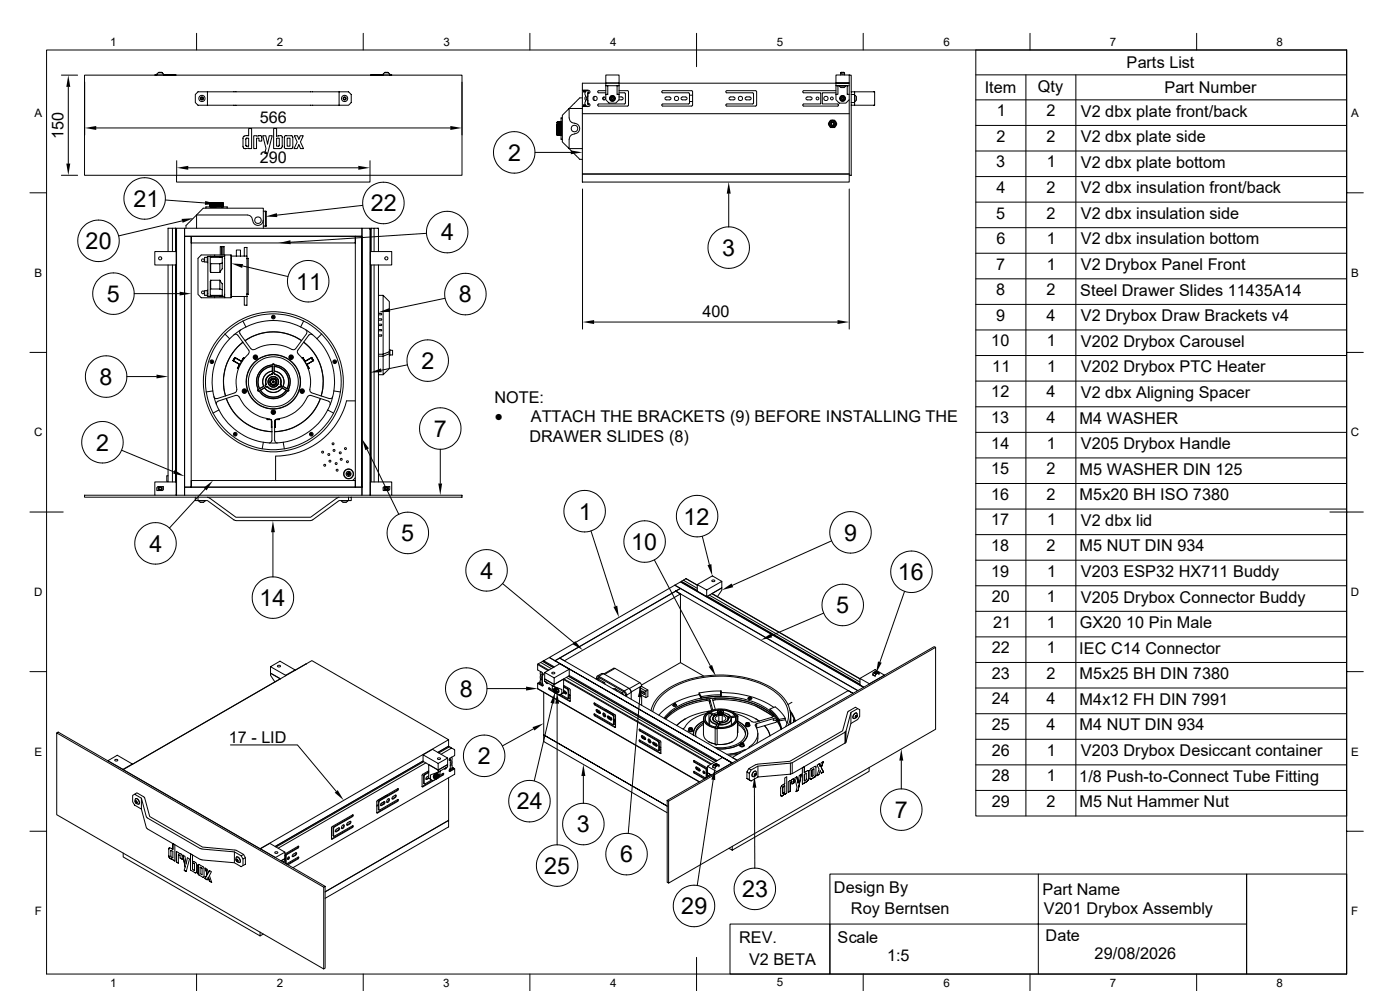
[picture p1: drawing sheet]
<svg xmlns="http://www.w3.org/2000/svg" width="420mm" height="297mm" viewBox="0 0 420 297" stroke-linecap="round" stroke-linejoin="round" font-family="sans-serif">
<defs><g id="words">
<g font-size="7">
<text x="152.4" y="48.2">2</text>
<text x="40" y="62">21</text>
<text x="111.2" y="63.3">22</text>
<text x="25.7" y="74.6">20</text>
<text x="132.3" y="72">4</text>
<text x="216.7" y="76.7">3</text>
<text x="88.9" y="86.8">11</text>
<text x="32.1" y="90.5">5</text>
<text x="137.7" y="90.6">8</text>
<text x="126.4" y="110.6">2</text>
<text x="29.9" y="115.3">8</text>
<text x="130.1" y="130.9">7</text>
<text x="28.9" y="135.1">2</text>
<text x="173.7" y="155.7">1</text>
<text x="205.1" y="157.2">12</text>
<text x="44.8" y="165.4">4</text>
<text x="120.4" y="162.2">5</text>
<text x="189.3" y="164.8">10</text>
<text x="253.2" y="162">9</text>
<text x="144.1" y="173.4">4</text>
<text x="269.3" y="173.8">16</text>
<text x="77.8" y="181.7">14</text>
<text x="250.9" y="183.8">5</text>
<text x="137.9" y="208.9">8</text>
<text x="143.4" y="229.1">2</text>
<text x="155" y="242.6">24</text>
<text x="268.4" y="245.2">7</text>
<text x="173.1" y="249.4">3</text>
<text x="163.3" y="261.9">25</text>
<text x="186.1" y="258.4">6</text>
<text x="222.6" y="268.9">23</text>
<text x="204.4" y="274">29</text>
</g>
<text font-size="5.2" x="148.4" y="126.6">·</text>
<g font-size="4.9">
<text x="338" y="20.4">Parts List</text>
<text x="295.4" y="27.9">Item</text>
<text x="311.4" y="27.4">Qty</text>
<text x="349.3" y="27.9">Part Number</text>
<text x="299.1" y="34.8">1</text>
<text x="313.9" y="34.8">2</text>
<text x="324.2" y="35">V2 dbx plate front/back</text>
<text x="19.1" y="41.7" transform="rotate(-90 19.1 41.7)">150</text>
<text x="77.9" y="36.9">566</text>
<text x="299" y="42.5">2</text>
<text x="314" y="42.5">2</text>
<text x="324.2" y="42.6">V2 dbx plate side</text>
<text x="77.9" y="48.8">290</text>
<text x="298.9" y="50.2">3</text>
<text x="314.1" y="50.2">1</text>
<text x="324.2" y="50.2">V2 dbx plate bottom</text>
<text x="299" y="57.8">4</text>
<text x="313.9" y="57.8">2</text>
<text x="324.2" y="58">V2 dbx insulation front/back</text>
<text x="298.9" y="65.5">5</text>
<text x="314" y="65.5">2</text>
<text x="324.2" y="65.6">V2 dbx insulation side</text>
<text x="298.9" y="73.2">6</text>
<text x="314.1" y="73.2">1</text>
<text x="324.2" y="73.2">V2 dbx insulation bottom</text>
<text x="298.9" y="80.8">7</text>
<text x="314.1" y="80.8">1</text>
<text x="324.2" y="80.9">V2 Drybox Panel Front</text>
<text x="298.9" y="88.5">8</text>
<text x="314" y="88.5">2</text>
<text x="324" y="88.6">Steel Drawer Slides 11435A14</text>
<text x="210.7" y="95.1">400</text>
<text x="298.9" y="96.1">9</text>
<text x="314" y="96.1">4</text>
<text x="324.2" y="96.3">V2 Drybox Draw Brackets v4</text>
<text x="297.4" y="103.8">10</text>
<text x="314.1" y="103.8">1</text>
<text x="324.2" y="104">V202 Drybox Carousel</text>
<text x="297.7" y="111.5">11</text>
<text x="314.1" y="111.5">1</text>
<text x="324.2" y="111.6">V202 Drybox PTC Heater</text>
<text x="297.4" y="119.1">12</text>
<text x="314" y="119.1">4</text>
<text x="324.2" y="119.3">V2 dbx Aligning Spacer</text>
<text x="148.3" y="120.7">NOTE:</text>
<text x="159.2" y="126.6">ATTACH THE BRACKETS (9) BEFORE INSTALLING THE</text>
<text x="297.3" y="126.8">13</text>
<text x="314" y="126.8">4</text>
<text x="323.9" y="127">M4 WASHER</text>
<text x="158.8" y="132.5">DRAWER SLIDES (8)</text>
<text x="297.4" y="134.5">14</text>
<text x="314.1" y="134.5">1</text>
<text x="324.2" y="134.6">V205 Drybox Handle</text>
<text x="297.3" y="142.2">15</text>
<text x="313.9" y="142.2">2</text>
<text x="323.9" y="142.3">M5 WASHER DIN 125</text>
<text x="297.3" y="149.8">16</text>
<text x="313.9" y="149.8">2</text>
<text x="323.9" y="149.9">M5x20 BH ISO 7380</text>
<text x="297.3" y="157.5">17</text>
<text x="314.1" y="157.5">1</text>
<text x="324.2" y="157.6">V2 dbx lid</text>
<text x="297.3" y="165.1">18</text>
<text x="313.9" y="165.1">2</text>
<text x="323.9" y="165.2">M5 NUT DIN 934</text>
<text x="297.3" y="172.8">19</text>
<text x="314.1" y="172.8">1</text>
<text x="324.2" y="173">V203 ESP32 HX711 Buddy</text>
<text x="297.6" y="180.5">20</text>
<text x="314.1" y="180.5">1</text>
<text x="324.2" y="180.6">V205 Drybox Connector Buddy</text>
<text x="297.9" y="188.1">21</text>
<text x="314.1" y="188.1">1</text>
<text x="324" y="188.3">GX20 10 Pin Male</text>
<text x="297.6" y="195.8">22</text>
<text x="314.1" y="195.8">1</text>
<text x="323.8" y="196">IEC C14 Connector</text>
<text x="297.6" y="203.5">23</text>
<text x="314" y="203.5">2</text>
<text x="323.9" y="203.6">M5x25 BH DIN 7380</text>
<text x="297.6" y="211.1">24</text>
<text x="314" y="211.1">4</text>
<text x="323.9" y="211.2">M4x12 FH DIN 7991</text>
<text x="297.6" y="218.8">25</text>
<text x="314" y="218.8">4</text>
<text x="323.9" y="218.9">M4 NUT DIN 934</text>
<text x="68.6" y="222.6">17 - LID</text>
<text x="297.6" y="226.5">26</text>
<text x="314.1" y="226.5">1</text>
<text x="324.2" y="226.6">V203 Drybox Desiccant container</text>
<text x="297.6" y="234.1">28</text>
<text x="314.1" y="234.1">1</text>
<text x="323.7" y="234.3">1/8 Push-to-Connect Tube Fitting</text>
<text x="297.6" y="241.8">29</text>
<text x="314" y="241.8">2</text>
<text x="323.9" y="241.9">M5 Nut Hammer Nut</text>
<text x="250.2" y="267.7">Design By</text>
<text x="312.7" y="268.2">Part Name</text>
<text x="255.3" y="273.8">Roy Berntsen</text>
<text x="313.1" y="274.1">V201 Drybox Assembly</text>
<text x="221.7" y="282.5">REV.</text>
<text x="251.3" y="282.6">Scale</text>
<text x="266.1" y="287.9">1:5</text>
<text x="313.7" y="282">Date</text>
<text x="328.4" y="287.4">29/08/2026</text>
<text x="224.7" y="289.1">V2 BETA</text>
</g>
<g font-size="3.5">
<text x="33" y="13.7">1</text>
<text x="83" y="13.7">2</text>
<text x="133" y="13.7">3</text>
<text x="183" y="13.7">4</text>
<text x="233" y="13.7">5</text>
<text x="283" y="13.7">6</text>
<text x="333" y="13.7">7</text>
<text x="383" y="13.7">8</text>
<text x="10.3" y="35.1">A</text>
<text x="405.3" y="35.1">A</text>
<text x="10.3" y="83">B</text>
<text x="405.3" y="83">B</text>
<text x="10.2" y="130.8">C</text>
<text x="405.2" y="130.8">C</text>
<text x="10.2" y="178.6">D</text>
<text x="405.2" y="178.6">D</text>
<text x="10.3" y="226.4">E</text>
<text x="405.3" y="226.4">E</text>
<text x="10.4" y="274.3">F</text>
<text x="405.4" y="274.3">F</text>
<text x="33" y="295.7">1</text>
<text x="83" y="295.7">2</text>
<text x="133" y="295.7">3</text>
<text x="183" y="295.7">4</text>
<text x="233" y="295.7">5</text>
<text x="283" y="295.7">6</text>
<text x="333" y="295.7">7</text>
<text x="383" y="295.7">8</text>
</g>
</g></defs>
<g fill="none" stroke="#000" stroke-width=".3">
<path d="M14 15h390v276.9h-390zM59 10v5M109 10v5M159 10v5M209 10v10M259 10v5M309 10v5M359 10v5M404 15h-111.3v229.6h111.3M18.4 22.5h4.9M20.5 26v23M25.4 22.5h113.2v30h-113.2z"/>
<path d="M25.4 24.6v15.8M28.9 38.4h106.2M46.4 22.5h.6l.5-.7h1.1l.4 .7h3.8zM47.5 21.8h1.1M59.4 27.5h45.2l.8 .8v2.4l-.8 .8h-45.2l-.8-.8v-2.4zM60.9 29.3l-.3-.1-.3 .1 .1 .5 .5-.1M60.9 29.3v.4M60.9 29.3a.34 .34 0 0 0-.5-.1 .34 .34 0 0 0 0 .6 .34 .34 0 0 0 .5-.1M62.2 27.5v4M74.6 38.5h.9v6l-2 .1-.6-.5v-2.9l.6-.5h1.1zM82.1 38.5h.9v2.3l.6-.1a.69 .69 0 0 1 1 .3v3.1l-.6 .4h-1.9zM101.7 27.5v4"/>
<path d="M103.7 29.3v.4M103.7 29.3a.34 .34 0 0 0-.5-.1 .34 .34 0 0 0 0 .6 .34 .34 0 0 0 .5-.1M103.7 29.3l-.3-.1-.3 .1v.4l.3 .2 .3-.2M111.1 22.5h3.8l.4-.7h1.2l.4 .7h.6zM115.4 21.8h1M117.5 22.5h.1M138.6 24.6v15.8M167 37.5h.1M167 38.5h.1M167 39.6h.1M167 39.5h.1M167 39.2h.1"/>
<path d="M167 37.8h.1M167 37.9l.1 .1M167.1 39.6h.1M167.1 39.2h.1M167.1 37.9h.1M167.1 37.5h.1M167.1 39.1h.1M167.1 38h.1M167.1 38.5h.1M167.1 39.6v.1M167.1 39.2v.1M167.1 37.9v.1"/>
<path d="M167.1 37.4v.1M167.1 37.5v.1M167.1 38v.1M167.1 38.9v.1M167.1 38.1h.1M167.1 38.1v.1M167.1 39.7h.1M167.1 37.4h.1M167.1 38.9h.1M167.1 36.7v1M167.1 37.7l.1 2.8M167.1 36.7l.2 3.7"/>
<path d="M167.1 39.4l.1 1.1zM167.1 37.7v1.7M167.1 38.4v.1M167.1 39.5v.1M167.1 39.5h.1M167.1 39.1v.1M167.1 37.8v.1M167.1 37.8h.1M167.1 39v.1M167.1 39h.1M167.1 38.8v.1M167.1 36.7h.1"/>
<path d="M167.1 39.1l-.1 .1M167.1 37.5h-.1M167.2 36.7l.1 3.7M167.3 36.5v4M167.3 36.5l-.1 .2M167.3 36.5h.1M167.3 36.5l.1 4M167.3 36.5v.2M167.3 36.7l.1 3.7M167.3 36.7h.1M167.4 36.7l.1 3.7M167.5 36.5l.1 4"/>
<path d="M167.5 36.5l.1 .2M167.5 36.5l-.1 .2M167.5 36.5h.1M167.6 36.7v3.7M167.6 36.7h.1M167.6 36.7l.1 3.7M167.6 36.5l.2 4M167.6 36.5v.2M167.6 36.5h.1M167.7 36.5l.1 4M167.7 36.5l.1 .2M167.8 36.7l.1 3.7"/>
<path d="M167.9 36.5v4M167.9 36.5l-.1 .2M167.9 36.5h.1M167.9 36.5l.1 4M167.9 36.5v.2M167.9 36.7l.2 3.7M167.9 36.7h.1M168 36.7l.1 3.7M168.1 36.5l.1 4M168.1 36.5v4M168.1 36.5v.2M168.1 36.5l-.1 .2"/>
<path d="M168.1 36.5h.1M168.1 36.7l.1 3.7M168.1 36.7h.1M168.2 36.7l.1 3.7M168.3 36.5v1.2M168.3 36.5v2.9M168.3 36.5v.1M168.3 36.5l-.1 .2M168.3 36.5h.1M168.7 35.3h-.4v6.4h.4M170.7 35.3v-2.8l-2 2v8l2 2v-2.8M170.8 35.3a1.59 1.59 0 0 0 1.5 1.6"/>
<path d="M172.3 37a1.57 1.57 0 0 1 1.6 1.5 1.57 1.57 0 0 1-1.6 1.6M174.7 34.1h80.1M174.7 34.1v18.1h80.1h-80.1v2.4h80.1v-2.1M174.7 27.1h1.5M174.7 27.1v4.8h1.5M174.7 27.1h1.9a.42 .42 0 0 1 .4 .4 .42 .42 0 0 1-.4 .4M174.7 29.3h-.8l-3.2 3.2h4M175 27.1v.4l.6 .1M175 31.5v.2M175 27.3h.8M175 27.5h.6M175 31.5h.6"/>
<path d="M175.6 31.4l-.6 .1M175.8 31.7h-.8v.2M176.1 31.9h-1.1M176.2 28.9v1.2M176.3 27.1a1.33 1.33 0 0 0-.7 1.9l-.1 .7 .2 .5a1.09 1.09 0 0 0 .6 1.8M176.3 30.1v1.4h.3v-.5M176.4 28.9a.65 .65 0 0 0-.5 .6 .65 .65 0 0 0 .5 .6M176.4 28h.1M176.4 31h.1M176.6 31.1a.42 .42 0 0 1 .4 .4 .42 .42 0 0 1-.4 .4h-1.9v2.2M176.6 28v-.5h-.3v1.4M176.7 27.9h.1"/>
<path d="M176.7 31h.1M176.7 27.9l-.3 .1v3h.3M178.4 28.9l-.3 .6 .3 .6M179.6 27.2l-.3 .3 .3 .3h2.1M179.6 27.2h2.1M181.3 29.1a.43 .43 0 0 0-.4 .4 .43 .43 0 0 0 .4 .4M181.7 22.5h4v2.4h-4zM181.7 24.9v5l1 1h2l1-1v-1.6h-.6v-2.6h.6M181.7 25.7h.6v2.6h-.6M182.3 25.7h2.8M183.7 28.8a.68 .68 0 0 0-.7 .7 .68 .68 0 0 0 .7 .7M183.7 28.8a.68 .68 0 0 1 .6 1"/>
<path d="M183.7 28.8h-.4l-.4 .6 .4 .8h.4M183.7 28.8h.4l.4 .6-.2 .4M184.3 29.8l-.6 .4M184.3 29.8l-.2 .4h-.4M185.7 24.9v3.4M185.7 27.2l2.8 .1v4.4l-8.9 .1-.3-.3 .3-.3M185.7 27.8l1.8 .1v3.2l-7.9 .1M185.7 29h.8M186.5 29.1a.42 .42 0 0 1 .4 .4 .42 .42 0 0 1-.4 .4h-.8M198.8 27.2l-.3 .3 .3 .3h7.7l.3 .3v2.8l-.1 .2-7.9 .1M198.8 27.2h8.8l.2 .3v4l-.3 .3h-8.7l-.3-.3 .3-.3M199.9 29h1"/>
<path d="M199.9 29.1a.42 .42 0 0 0-.4 .4 .42 .42 0 0 0 .4 .4h1a.42 .42 0 0 0 .4-.4 .42 .42 0 0 0-.4-.4M204.7 29h1M204.7 29.1a.42 .42 0 0 0-.4 .4 .42 .42 0 0 0 .4 .4h1a.42 .42 0 0 0 .4-.4 .42 .42 0 0 0-.4-.4M206.8 30.4h1M206.8 28.5h1M218 31.2l-.3 .3 .3 .3h8.7l.2-.3M218 27.2l-.3 .3 .3 .3h7.8l.3 .3v2.8l-.2 .2-7.9 .1M218 27.2h8.7l.2 .3M219.1 29h1M219.1 29.1a.42 .42 0 0 0-.4 .4 .42 .42 0 0 0 .4 .4h1a.42 .42 0 0 0 .4-.4 .42 .42 0 0 0-.4-.4M223.9 29h1M223.9 29.1a.42 .42 0 0 0-.4 .4 .42 .42 0 0 0 .4 .4h1a.42 .42 0 0 0 .4-.4 .42 .42 0 0 0-.4-.4"/>
<path d="M227 27.5v4M241.1 31.2l-.3 .3 .3 .3h10.2l.3-.3-.3-.3M241.1 27.2l-.3 .3 .3 .3h5.1v3.4h-5.1M241.1 27.2h9.7M242.2 29h1M242.2 29.1a.42 .42 0 0 0-.4 .4 .42 .42 0 0 0 .4 .4h1a.42 .42 0 0 0 .4-.4 .42 .42 0 0 0-.4-.4M249.1 36h.5a1.1 1.1 0 0 1 1.2 1.5 1.13 1.13 0 0 1-1.8 .5l-.2-.2a1.27 1.27 0 0 1 .3-1.8zM250.8 24.9v5l1 1h1.9l1.1-1M250.8 25.7h.6v2.6h-.6M250.8 27.8h-4.1v3.4h4.6M251.4 25.7h2.8M251.8 25.7l1.9 .1"/>
<path d="M251.8 25.8a1.16 1.16 0 0 0 1.9 0M252.2 21.8v.7M252.2 21.8h1.2v.4l-1-.1zM252.3 21.8h1M253.4 22.2v.3M253.7 25.7v.1M254.8 22.5h-4v2.4h4h-80.1v2.2M254.8 25.7h-.6v2.6h.6M254.8 22.5h.1M254.8 22.5h.6v30h-.6zM255.4 27.5h7v4h-7M255.4 30.7h1"/>
<path d="M256.4 28.6h.1M256.4 30.5h.1M256.4 27.5v.8h-1M256.4 28.3v3.2M256.5 28.6v1.9M256.5 28.6a1.12 1.12 0 0 1 .4 1.4M256.9 30l-.5 .4M292.7 29.9h111.3M292.7 22.4h111.3M292.7 37.6h111.3M307.8 22.4v222.2M322.7 22.4v222.2"/>
<path d="M9 57.8h5M18.4 52.5h4.9M49.6 59.9l11.9 .9M53 52.5v2.1h58v-2.1M53 48.2v4.2M56.5 50.3h51M73.8 41.5l.8-.1v2.4l-.8-.1zM76.1 40.7h1.5a.53 .53 0 0 1 .9 .2v1.4h-.8v-.9h-.7v3.1h-.9zM78.8 40.7h1l.5 2.5 .5-2.5h.9l-1.4 5.3h-.9l.4-1.5zM83 41.4h.8v2.3l-.2 .1h-.6zM85.4 40.8h2.4l-.1 3.7-2.3-.1zM86.1 41.4h.9v2.4h-.9z"/>
<path d="M88.3 40.7h.9l.5 1.1 .4-1.1h.9l-.9 1.8 1 2h-1l-.4-1.2-.5 1.2h-1l1-2zM111 48.2v4.2M160.5 45.7h10.7M167.2 40.5h.1M167.3 40.4l-.1 .1M167.3 40.4h.1M167.3 40.4v.1M167.3 40.5h.1M167.4 40.4v.1M167.4 40.4h.1M167.5 40.4l.1 .1M167.6 40.5h.1"/>
<path d="M167.6 40.4v.1M167.6 40.4h.1M167.7 40.4l.1 .1M167.8 40.5h.1M167.9 40.4l-.1 .1M167.9 40.4h.1M167.9 40.4v.1M167.9 40.5h.1M168.1 40.4l-.1 .1M168.1 40.4h.1M168.1 40.4l.1 .1M168.2 40.4v.1"/>
<path d="M168.2 40.4h.1M168.3 40.4v.1M172.3 40.2a1.59 1.59 0 0 0-1.5 1.5M174.7 44.5h-4l3.2 3.3h.8M174.8 56.6v42M218.6 58v10M254.8 56.6v42M292.7 45.3h111.3M292.7 52.9h111.3M404 57.8h5M46.4 75.4h6.4v4h-6.4zM48.5 77.4h.1"/>
<path d="M50.4 79.4v65M51.7 68.4v7M51.7 79.4v65M52.7 68.7h.3M52.7 68.4h-2.3v7M52.7 68.4v7M52.7 79.4v65M52.7 68.4h.1M54.6 66.2l-19 4.5M55.4 68.4h53.2v2.4h-53.2zM55.4 70.8h2v75.2h-2zM57.4 70.8h49.2v2h-49.2z"/>
<path d="M61.4 77.2v1.3M61.4 77.1h.7M61.4 78.5h.8M61.4 77.2h.1M61.8 62.4v-.4h6.4v.4M62.1 77.2h.1M62.4 76.9h-.2v1.8h.2M63 60.8h.2M63 61.8l.1 .1M63 61.6l.1 .1M63 61.4l.1 .1M63 61.2l.1 .1"/>
<path d="M63 61l.1 .1M63 60.8l.1 .1M63 60.8h.1M63 61h.1M63 61.4h.1M63 61.6h.1M63 61.8h.1M63 61.2h.1M63.1 76.8l.1 4.9M63.1 76.8l.1 .3M63.1 76.8h-.7v12h.7M63.1 79h.1"/>
<path d="M63.1 77.1h3.6M63.1 61.1h.1M63.1 61.3h.1M63.1 61.5v.1M63.1 61.7h.1M63.1 61.9h.1M63.1 60.9h.1M63.1 60.9l-.1 .1M63.1 61.1l-.1 .1M63.1 61.3l-.1 .1M63.1 61.6h-.1M63.1 61.7l-.1 .1"/>
<path d="M63.2 79v2.7M63.2 76.8h2.8v.3M63.2 79h2.8M63.2 60.8h3.3M64 60.8h.1M64 60.8h-.1M64.1 60.7v.1M64.1 60.8h.1M64.1 60.8h-.1M64.4 76.4v.4M65 60.8h.1M64.9 60.7v.1"/>
<path d="M65.3 60.8h.1M65.3 60.7v.1M65.4 60.8h.1M65.9 60.8h.1M65.9 60.8h-.1M66 79v2.7M66 76.8h.7M66 60.8h-.1M66 60.8h.1M66 60.7v.1M66.1 76.4v-2.5h.4v2.5M66.1 60.8h.1"/>
<path d="M66.1 60.8h-.1M66.5 62h.3M66.7 76.8v3.8l-.7 1.1M66.7 78.8l-.7 .2M66.7 76.8h.7M66.8 76.4v-2.5h.4v2.5M66.8 61.8l-3.7 .1M66.8 61.6l-3.7 .1M66.8 61.4l-3.7 .1M66.8 61.2l-3.7 .1M66.8 61l-3.7 .1M66.8 60.8l-3.7 .1"/>
<path d="M66.8 61.4l-3.7 .2M66.8 61.3h-3.7M66.8 62h.1M66.8 61h.1M66.8 61.2v.1M66.8 61.4h.1M66.8 61.6h.1M66.8 61.8h.1M66.8 60.8h.1M66.8 61.8l.2 .1M66.8 61.6l.2 .1M66.8 61.4l.2 .1"/>
<path d="M66.8 61.3h.2M66.8 61l.2 .1M66.8 60.8l.2 .1M67 61.9l-3.8 .1M67 61.7l-4 .1M67 61.6h-4M67 61.3l-4 .1M67 61.1l-4 .1M67 60.9l-4 .1M67 61.5l-4 .1M67 61.9l-4 .1 .1-.1M67 61.9l-.2 .1"/>
<path d="M67 61.7l-.2 .1M67 61.6h-.2M67 61.3l-.2 .1M67 61.1l-.2 .1M67 60.9l-.2 .1M67 60.9h.1M67 61.1h.1M67 61.3h.1M67 61.5v.1M67 61.9h.1M67 61.7h.1M67.4 76.4h-7l-1 1v10.8l1 1h7"/>
<path d="M69.3 76.4v12.8zM69.3 76.4h-1.9v12.8h1.9M69.4 76.8h4.7v12.1M70.9 76.8v-1.9h1.2v1.9M72.8 79.7l13.6 3.2M73.3 76.8v-2.6h.8v2.6M74.1 77.4h.4v10.8h-.4M75.7 66a1.59 1.59 0 0 0-1.5-1.6h-15.2v4M75.8 66a1.57 1.57 0 0 0 1.6 1.6 1.57 1.57 0 0 0 1.6-1.6M79 63.3l.9 .1M79 66v2.4M79 66v-3.6h-18l-5.1 5.1-.1 .9"/>
<path d="M79.5 67.6l.1 .1M79.6 63.3v4.4M79.9 63.4v4.3l-.9 .1M79.9 67.6l-.3 .1M79.9 63.4l-.4 .1M106.6 70.8h2v75.2h-2zM108.8 61.6l-25.7 2.9M111 68.7h.3M111.1 75.4h6.4v4h-6.4zM111.3 75.4v-7h2.2v7M111.3 79.4v65M112.2 68.4v7"/>
<path d="M112.2 79.4v65M113.5 79.4v65M115.4 77.4h.1M127.9 69.9l-40.7 2.7M292.7 60.6h111.3M292.7 68.2h111.3M292.7 75.9h111.3M40.3 88h13.6M61.4 87.2v1.3M61.4 88.5h.8M61.4 87.2h.8M62.4 86.9h-.2v1.8h.2"/>
<path d="M63.1 88.8h.1M63.1 88.5h3.6M63.2 84l-.1 4.8M63.2 84v2.6M63.2 88.8h2.8M63.2 88.5v.3M63.2 81.7h2.8M63.2 86.6l-.1 .1M63.2 86.6h2.8M63.2 84h2.8M64.4 88.8v.4M66 88.8h.7"/>
<path d="M66 84l.7 1v3.8M66 84v2.6M66 88.5v.3M66 86.6l.7 .2M66.7 88.8h.7M69.4 88.9h4.7M72.2 98.9l-.3 .5 .1 .6 3.3 4.5 .5 .3 .5-.1M72.9 96.2l.8 1.8M73.3 88.9v2.6h.8v-2.6M82.2 95l-.3-.2-.1 .2 .2 .2h.2M82.2 95v.2M82.2 95l-.4-.1 .1 .3h.3"/>
<path d="M91.1 96.2l-.9 1.8M91.7 98.9l.4 .5-.2 .6M92 100l-3.3 4.5M113.5 98.8l1.1 .2-1.1 .1M113.5 93.9l1.1 .2-1.1 .3M113.5 96h.9M113.5 95.5h.9M113.5 97.2h.9M113.5 88.5h1.4M114.4 95.6l.2 .2-.2 .1M114.4 97.2l.2 .2-.2 .1-.9 .1M133.5 89.4l-16.5 3.5"/>
<path d="M178.2 96.5h73M292.7 83.6h111.3M292.7 91.2h111.3M292.7 98.9h111.3M9 105.6h5M38.1 112.9h8.8M63.5 108.2l-.2 .3h.4M63.5 108.2l.2 .1M63.5 108.2l-.1 .3h.3M63.7 108.3v.2M63.8 117.2l-2 .3M63.8 117.2a18.4 18.4 0 0 0 15.2 15.3 18.4 18.4 0 0 0 19.3-9.6"/>
<path d="M64.2 118.9l.3 .5h.7M67.4 100.1l1.5 1.4M69.8 108.1l2 1.1-.6 1.2 .3 .1-.2-.2M69.9 108.1l1.9 1.1M70.2 107.6l.2 .1M70.2 100.3l.6-.1 .5 .3 3.3 4.5 .2 .5-.3 .5M70.4 107.1l-.6 1M70.4 107.2l2 1.1M70.5 117.7l-5.3 1.8M71 116.8l-.1 .5-.4 .4M71.7 119l-.6-.5h-.4l-5.3 1.7M71.8 118.9a11.2 11.2 0 0 0 9.1 6.7"/>
<path d="M72.4 108.3h.1M72.4 108.3l-1.8-1-.5 .9 1.9 1-.8 1.2M72.7 108.2l-.8 1.3M72.9 102.5a14.9 14.9 0 0 0-5.3 16.2 15 15 0 0 1 5.3-16.1M73.1 107.1l.2 .2-.2-.2-.7 1.1-2-1.1-.6 1M73.1 107.2l-.7 1M73.5 102.1a15 15 0 0 1 17 0M74.5 106.1a11.2 11.2 0 0 0-3.4 10.7M76.4 104.8a11.2 11.2 0 0 1 11.2 0M77.5 116.8l-.1 .3h.3M77.5 116.8h-.2v.3h.4M77.8 117.1a5 5 0 0 0 8.4 0v.1"/>
<path d="M77.8 117.2a5.1 5.1 0 0 0 8.4 0M77.9 116.5l1.2-.7zM78.1 117a4.6 4.6 0 0 0 7.8 0M78.2 117a4.6 4.6 0 0 0 7.6 0M79.3 116.2l-1.2 .8M79.4 116.2a3.2 3.2 0 0 0 5.2 0M79.4 116.3a3.2 3.2 0 0 0 5.2 0M79.7 115.2a.44 .44 0 0 0-.2 .6 .44 .44 0 0 0 .6 .2M79.7 115.2l.1 .1M79.7 115.2h.1M79.8 115.3a.33 .33 0 0 0-.1 .5 .33 .33 0 0 0 .5 0M79.8 115.2a2.31 2.31 0 0 1 1.8-3.1 2.42 2.42 0 0 0-1.8 3.1"/>
<path d="M79.9 115.3l-.3 .3 .2 .3h.3M80.2 116a2.38 2.38 0 0 0 3.6 0M80.2 116h.1M80.2 115.8a2.22 2.22 0 0 0 3.6 0l.1 .1M81.1 114.3h.1M81.1 114.4h.1M81.1 114.5h.1M81.1 114.6h.1M81.1 114.3v.1M81.1 114.4v.1M81.1 114.5v.1M81.1 114.6l.1 .2"/>
<path d="M81.2 114.2h.1M81.2 114.7h.1M81.2 114.1v.1M81.2 114.2l-.1 .1M81.2 114h.1M81.2 114.8h.1M81.2 114v.1M81.2 114.8v.1M81.2 114.9h.1M81.3 113.9h.1M81.3 115h.1M81.3 114.9v.1"/>
<path d="M81.3 115l.1 .1M81.4 113.8h.1M81.4 115.1h.1M81.4 113.8l-.2 .2M81.4 113.7v.1M81.4 115.1l.5 .2M81.5 113.7h.1M81.5 115.1h.1M81.5 113.7h-.1M81.5 115.2h.1M81.6 112.1h.1M81.6 112.1a.42 .42 0 0 1 .4-.5 .42 .42 0 0 1 .4 .5"/>
<path d="M81.6 113.7h.1M81.6 115.2h.1M81.6 113.6h.1M81.7 112.1a.34 .34 0 0 1 .3-.4 .34 .34 0 0 1 .3 .4M81.7 115.2h.1M81.7 113.6h.1M81.7 113.6l-.2 .1M81.7 112.1v.1a2.24 2.24 0 0 0-1.8 3.1M81.7 115.3h.1M81.7 112.1l.3-.3 .3 .3a2.57 2.57 0 0 1 1.9 3.3l.1 .3-.4 .2M81.7 109.3l.3-.3 .3 .3M81.7 109.9a4.6 4.6 0 0 0-3.8 6.6"/>
<path d="M81.7 111.2a3.2 3.2 0 0 0-2.6 4.6M81.7 109.8v1.5M81.7 109.8a4.7 4.7 0 0 0-3.8 6.7M81.7 111.3a3.2 3.2 0 0 0-2.6 4.5M81.7 109.4a5 5 0 0 0-4.2 7.3M81.8 113.6h.1M81.8 115.3h.1M81.8 109.3l.2-.2 .2 .2M81.8 109.4a5.1 5.1 0 0 0-4.3 7.4M81.8 113.5h.1M81.8 113.5h.2M81.8 113.5v.1"/>
<path d="M81.9 113.5h.1M81.9 115.3h.1M82 113.5h.1M82 115.3h.1M82 113.5h.2M82.1 115.3h.1M82.1 113.5h.1M82.2 113.5h.1M82.2 113.5v.1M82.2 113.6h.1M82.2 115.3h.1M82.2 109.8v1.5z"/>
<path d="M82.2 115.4h.1M82.3 115.3h.1M82.3 115.3h-.2M82.3 109.8a4.7 4.7 0 0 1 3.8 6.7M82.3 111.2a3.2 3.2 0 0 1 2.6 4.6 3.3 3.3 0 0 0-2.6-4.6zM82.3 109.9a4.6 4.6 0 0 1 3.8 6.6M82.3 113.6h.1M82.3 115.4h-.1M82.3 115.2h.1M82.4 113.6h.1M82.4 113.6l.1 .1M82.4 112.1a2.24 2.24 0 0 1 1.8 3.1"/>
<path d="M82.4 115.4l.3-.2zM82.4 112.1a2.42 2.42 0 0 1 1.8 3.1 .42 .42 0 0 1 .2 .6 .42 .42 0 0 1-.6 .1M82.4 113.7h.1M82.4 115.2h.1M82.4 112.1h.1M82.4 112.1h-.1M82.5 113.7h.1M82.5 115.2h.1M82.5 115.1h.1M82.5 115.1l-.2 .2M82.6 115.1h.1M82.6 113.8h.1"/>
<path d="M82.6 113.7v.1M82.6 113.8l.1 .1M82.7 113.9h.1M82.7 115h.1M82.7 113.9l.1 .1M82.7 115l-.1 .1M82.7 115.1l-.4 .3M82.7 115.2l-.5 .2M82.7 115.2h.1M82.7 115.1v.1M82.7 115.1h.1M82.7 114.9v.1"/>
<path d="M82.8 114h.1M82.8 114.9h-.1M82.8 114.8h.1M82.8 114v.1M82.8 114.8v.1M82.8 114.2h.1M82.8 114.7h.1M82.8 114.2l.1 .1M82.8 114.1v.1M82.9 114.4h.1M82.9 114.3h.1M82.9 114.6h.1"/>
<path d="M82.9 114.5h.1M82.9 114.4v.1M82.9 114.3v.1M82.9 114.6l-.1 .2M82.9 114.5v.1M83.8 115.9a2.38 2.38 0 0 1-3.6 0v.1M84.2 115.2v.1M84.2 115.3a.34 .34 0 0 1 .1 .5 .34 .34 0 0 1-.4 .1M84.3 115.2h-.1M84.6 116.3l1.2 .7M84.6 116.2l1.3 .8M84.6 116.2v.1"/>
<path d="M84.9 115.8l1.2 .7M85.8 117h.1M86.4 116.8l.2 .3h-.4M86.5 116.7a5 5 0 0 0-4.3-7.3 5.1 5.1 0 0 1 4.3 7.4M86.5 116.7l.2 .4-.5 .1M86.5 116.7l-.1 .1M88.6 104.5l-.4 .3-.6-.1M89.5 106.1a11.2 11.2 0 0 1 3.4 10.7M90.6 117l.2 .1M90.6 117l-.2 .1M90.6 117l-.3 .1M90.8 117.1a.25 .25 0 0 1-.1 .4 .25 .25 0 0 1-.3-.4"/>
<path d="M90.8 117.1l-.1 .4-.4-.4M90.9 107.1l.6 1.2M91.1 102.5a14.9 14.9 0 0 1 5.3 16.2 15 15 0 0 0-5.3-16.1M91.3 108.2l.8 1.3M91.5 108.3h.1M91.5 108.3l1.8-1 .6 .9-1.9 1M92 109.2l.7 1.1M92.2 118.9a11.2 11.2 0 0 1-9.1 6.7M92.3 119l.5-.5h.4l5.4 1.7M93 116.8v.5l.5 .4M93.5 117.7l5.3 1.8M93.5 107.1l.6 1-2 1.1 .7 1.2-.3 .1 .3-.1"/>
<path d="M93.5 107.1l-2 1.1-.6-1.1-.3 .2 .3-.1M93.5 107.1l.6 1M93.5 107.2l-2 1M93.8 100.3l-.6-.1-.6 .3-3.3 4.5-.1 .5 .3 .5M93.8 107.6l-.2 .1M94 108.1l-2 1.1M95.1 101.5a18.3 18.3 0 0 1 5.1 15.7M95.1 101.5a18.4 18.4 0 0 0-21.3-3.5 18.4 18.4 0 0 0-10 19.2M96.1 119.4a15 15 0 0 1-13.7 10M96.1 119.4a15.1 15.1 0 0 1-13.7 10M96.5 100.1l-1.4 1.4M99.8 118.9l-.4 .5h-.6"/>
<path d="M100.2 117.2l2 .3M100.2 117.2l-.7 2.9-1.2 2.8M100.2 108.5l.3-.3 .1 .4M100.2 108.5l.1 .1M100.2 108.5l.3-.3v.4M100.3 108.6h.3M100.5 108.6h-.2M113.5 100.4l1.1 .1-1.1 .3M113.5 112.3h1.4M114.9 106.8l1.9-.8v4.5l-1.9 1.8zM116.8 104.8h.2v1.8h-.2M116.8 106v-.6l-1.9 .8v.6h-1.4"/>
<path d="M116.8 105.4v-15l-1.9-1.9v17.7h-1.4M117 105h.8v1.3h-.8M122.2 109.3l-7.8 1.7M292.7 106.6h111.3M292.7 114.2h111.3M404 105.6h5M36.5 135l15.7 6.4M65.4 120.3l-.4 .3-.1 .7M65.6 122.9l-1.7 .9M70.5 129.9l.2 .1M70.5 129.9l-.1 .1M70.7 130l-.1 .3-.2-.3"/>
<path d="M70.7 130v.3l-.3-.3M79 132.6l-.3 1.9M80.1 125.8v-.3v.3h1.2M80.2 125.7h1.1M80.9 125.6l.4 .3 .2 .5M81.2 125.7h.1M81.4 128.1l.2-.1zM81.4 125.9v2.2M81.4 125.9v2.1M81.5 126l.1 1.8M81.5 132l-.2 .5-.6 .3M81.6 126.4v5.6"/>
<path d="M81.6 129.4a15.1 15.1 0 0 1-13.7-10 15.1 15.1 0 0 0 13.7 10M82.1 123.4h-.3l.1 .3h.2v-.3M82.2 123.4v.3M82.2 123.4a.25 .25 0 0 0-.4-.1 .25 .25 0 0 0 0 .4 .25 .25 0 0 0 .4 0M82.2 123.4h-.5v.3h.5M82.4 126.4v5.6M82.4 128l.1 .1zM82.4 127.8h.1M82.4 132l.3 .5 .5 .3M82.5 125.9v2.1M82.5 125.9v2.2M82.7 125.7l1.1 .1"/>
<path d="M82.7 125.7h.1M82.8 125.7h.1M83.1 125.6l-.5 .3-.2 .5M83.8 125.5v.2M83.8 125.5v.3h-1.2M85 132.6l.3 1.9M93.1 130.1l.2 .2M93.2 130.1l.1 .2M93.3 129.9l-.2 .2M93.3 129.9l-.1 .2M93.3 129.9l.3 .3-.3 .1M98.3 122.9l1.8 .9"/>
<path d="M98.6 120.3l.4 .3v.7M104 120.1a21.9 21.9 0 0 1-21.3 16.6v7.3M104 120.1h2.6M110.1 134.7l9.5 19.4M132.1 134.7v10.2M292.7 121.9h111.3M292.7 129.6h111.3M292.7 137.2h111.3M9 153.5h10M46.4 148.4h-21v.6h113.2v-.6h-21.1M46.4 144.4h6.4v4h-6.4zM47.5 145.8h1.5v.8l-.4 .4"/>
<path d="M47.5 145.8l-.4 .4M47.5 145.8v1.2h-.5v-.8M48.6 145.8v1.2h-1.1M50 142.7v1.5M50.1 144.2l.3 .1M50.1 142.6v.1M50.1 142.6h.3M52.8 148.4h.2M52.8 148.4h58.3M53 148.4v-80h2.4v80v-2.4h53.2v2.4v-80h2.4v80M57.4 144h49.2v2h-49.2zM58.6 149v1h.8"/>
<path d="M59.4 149v1h2.8l8 5.8 .6 .2M59.6 150.1h1.9M59.6 150v.1M59.6 150.1l.5 .4M60.1 150.6h1M61.5 150.1l-.5 .4M61.5 146.6l-10.7 11.6M61.5 150v.1M62.2 149.1l.6 .1 8 5.8h22.4l7.9-5.8 .6-.1M70.8 156h22.4M81.9 159.5v13.4M102.4 150.1h2"/>
<path d="M102.4 150v.1M102.4 150.1l.5 .4M102.9 150.6h1M104.1 141.9v.3l.2-.1M104.1 141.9h.2M104.3 142.1l.2 .2M104.3 142.2l.3-.2-.3 .2M104.3 141.9h.1M104.3 141.9v.2M104.3 142.1v.1M104.3 150.1l-.5 .4M104.3 142.2h.1"/>
<path d="M104.4 150v.1M104.4 142.2l.1 .1M104.4 141.8l-.1 .1M104.4 142.5l.1 .1M104.4 141.7l.1 .1M104.5 141.5h.1M104.5 142.5h.1M104.5 142.3v.2M104.5 141.7l-.2 .2M104.5 141.5v.2M104.5 141.5h-.1M104.5 142.3h.2"/>
<path d="M104.5 141.8h.2M104.5 141.8l.1 .2-.3-.1M104.5 142.3h-.1M104.5 142.3l.1-.3 .1 .3M104.5 141.8l.1 .2M104.6 150h-2.9l-7.9 5.8-.6 .2M104.6 149v1M104.7 141.5v.2M104.7 141.7l.2 .2M104.7 142.3v.2M104.7 142.5v.1M104.7 141.8h.1"/>
<path d="M104.7 142.3h.1M104.7 141.8l-.1 .2M104.7 141.7v.1M104.8 142.2h.1M104.8 141.9h.1M104.8 142.2l-.2-.2 .1 .3M104.9 141.9l.2 .2M104.9 142.1h.2M104.9 142.2h.1M104.9 141.9h.1M104.9 142.1l-.2 .2M104.9 141.9l-.3 .1 .2-.1"/>
<path d="M104.9 141.9v.2M104.9 142.1v.1M105.1 141.9h.1M105.1 142.1v.1M105.4 149v1h-.8M106.6 143.2l-.9 .8M111 148.4h.1M111.1 144.4h6.4v4h-6.4zM115.1 146l.2-.2v1.2h-.4zM115.3 145.8h1.6v.8M116.5 145.8v1.2h-1.2M116.9 146.6l-.4 .4"/>
<path d="M177.3 159.1l7.3 22.6M292.7 144.9h111.3M292.7 152.6h111.3M398.9 153.5h10.1M150.8 174.9l21.4 17.7M196.3 167.8l16.8 31.8M202.7 177.2l1.4-.8 53.2 30.6-54.9-31.6 1.7-1 54.9 31.6M202.7 177.2l53.2 30.6-1.4-.8-34.8 20 1.4 .8-53.2-30.6-1.4 .8 53.2 30.6-54.9-31.5-1.7 .9v.3M202.7 177.2l1.4 .8v20.6M202.7 177.2l-34.8 20 1.4 .8 34.8-20M204.3 174.4l54.8 31.6M204.3 174.4v.1"/>
<path d="M204.4 174.2l4.8 2.8M204.4 174.2l-.1 .3M205 173.9l4.2 2.4M205 173.9l-.6 .3M205.8 173.4l3.4 1.9M205.8 173.4l3.4 2M205.8 173.4l-.8 .5M209.2 175.2l2.8 1.6M210.7 160.8l2.1 8.4M212.2 178.7l45.8 26.4M212.8 178.4l45.2 26M213.5 177.9l44.5 25.6"/>
<path d="M213.6 173.9h.8a.42 .42 0 0 1-.4 .4 .42 .42 0 0 1-.4-.4zM213.6 177.9l44.4 25.5M213.7 177.9l2.8-1.7v.7l-1.3 1.9M216.5 174.2l-4.5 2.6v2l-2.8-1.6v-2l4.5-2.6 2.8 1.6v2l-4.5 2.6M249.5 162.1l-29.8 13.3M271.4 177.2l-7.5 21.3M292.7 160.2h111.3M292.7 167.9h111.3M292.7 175.6h111.3M81.2 199.8l4.5 2.6M83.3 199.5h.8a.42 .42 0 0 1-.4 .4 .42 .42 0 0 1-.4-.4zM91.8 199l-3.3 1.9"/>
<path d="M91.8 199h.1M161.3 199.2l3.1 1.8M161.3 199.2v1.6l1.3 .7M161.4 199l-.1 .2M162.2 198.5l3.2 1.9M162.8 198.2l3.2 1.9M162.8 198.2l-1.4 .8 3.2 1.8M162.8 198.2l3.2 1.8M163.1 198l3.2 1.9M164.8 197.1l37.6-21.7 1.7 1-37.6 21.6zM204.1 198.6l7.1 4M204.1 198.6l-11.7 6.7"/>
<path d="M247.1 183.8l-15.7 6.7M280.7 194l-.5-.2-80 46.1M292.7 183.2h111.3M292.7 190.9h111.3M292.7 198.5h111.3M9 201.3h5M17 219.7l.4-.3 80.1 46.2-.4 .3M17 219.7l80.1 46.2v24.5l-80.1-46.2zM84 203.5l-2.8-1.7v.6l1.3 2M84.1 203.5l-44.4 25.6M88.5 200.8l-4.5-2.6-2.8 1.6v2l2.9 1.7M88.5 200.9l-2.8 1.7"/>
<path d="M146.1 206.4h11.7M160 218.4l-9.3 5.2M161.3 206.4l48.5 28M161.3 206.4l48.5 27.9M161.3 204.8l.2-.1 1.3 .7M161.7 204.5l.4 .3M162.1 204.5h-.4v.4M162.1 202.3v.3M162.1 203.5v.3M162.1 203.8a1.31 1.31 0 0 0 .5 1.5M162.1 202.6l.1 .9M162.2 201.3l-.1 .4 .1 .6"/>
<path d="M162.6 202.9a.51 .51 0 0 0-.3 .5 .51 .51 0 0 0 .3 .4M162.6 202.1v-.3h.2v.4M162.6 202.2v2.5M162.6 202.1l.1 .2M162.6 202.1l.3 .1M162.6 201.6a.37 .37 0 0 1 .4 .3 .37 .37 0 0 1-.3 .4M162.7 204.9l.2 .5-.3 .1M162.7 202.3h.1M162.7 204.8h.1M162.7 204.8l-.1 .2h.2M162.7 202.1h-.1M162.7 202.3v2.6"/>
<path d="M162.7 204.9l-.1 .1M162.8 205.4l-.2 .2-1.3-.8v1.6M162.8 205.4h.1M162.8 202l-.1 .1M162.9 202.2h.1M162.9 202.2l-.2 .1M163.1 207.5v12.8l37.1 21.3-37.1-21.3v1.9l37.1 21.4M163.4 201.5l4.5-2.6 2.9 1.7v1.9l-4.6 2.6-2.8-1.6v.7l2.8 1.6M163.6 204.2a.55 .55 0 0 0 .2 .6 .55 .55 0 0 0 .6 0M163.9 204.4l.5 .5M164.7 206.1l.2 .4M164.8 206.7l-.1-.5 1.3 .7"/>
<path d="M164.8 206.7l1.7 .9M164.8 206.7l1.4 .6M165.6 201.6h.8a.42 .42 0 0 1-.4 .4 .42 .42 0 0 1-.4-.4zM165.6 205.4l.1 .2M165.7 205.5v.8l.3 .5M165.7 210.8l-5.4 23.2M166.1 207v.1M166.1 207.1l.4 .5M166.2 207.1h.2l.1 .3zM166.2 207a.33 .33 0 0 1 .4 0 .33 .33 0 0 1 0 .5h-.2M166.2 206.8a.4 .4 0 0 1 .5 .2 .4 .4 0 0 1-.1 .5M166.3 206.3l-.3 .5 .5 .9"/>
<path d="M166.3 206.3l.5-.1 .4 .3M166.3 206.3l.2 .2M166.3 207.5h.1M166.4 206.3a.66 .66 0 0 1 .7-.2 .66 .66 0 0 1 .4 .7l.1 .7-.5 .1M166.5 207.7l.3 .1M166.5 206.5l.3 .2M166.5 206.5a.37 .37 0 0 0-.4 .1 .37 .37 0 0 0 0 .5M166.5 206.5l.5 .6M166.6 207.7l4.3 2.5M166.7 206l-.2 .1M166.8 206.7l.2 .4M166.9 207.8l.9 .5 .7-.4v-1.3l-2.3-.8v-.7l2.9-1.6v4.1l.5 .3"/>
<path d="M167 207.1l.1 .3M167 207.1a.37 .37 0 0 1 0 .4 .37 .37 0 0 1-.5 .1M167.1 207.4l-.3 .4M167.1 210.9v42.3M167.2 206.5l.3 .7M167.2 206.5l-.4 .2M167.3 206.2a1 1 0 0 1 .1 1.4M167.5 207.2l-.7 .6M167.5 207.2l-.4 .2M167.9 208.3l3.1 1.8M168.2 208.1l2 1.2 .2-.1M168.5 207.9l.6-.3-1.3 .7"/>
<path d="M169.1 205.4l2 1.3v3.4M169.1 205.9l1.1 .6M169.1 203.7l44.1 25.4M169.1 207.5h.1M169.1 205.5l.1 .3M169.1 205.7l1.3 .8M169.1 206.9l.5 .3M169.1 207.4l.7 .4M169.1 207.2l.9 .5M169.1 207.5l.7 .4M169.2 203.5l44.2 25.4M169.6 207.3l.3 .3v.3h-.3"/>
<path d="M169.8 207.9h-.2M169.9 203l44.3 25.5M170.2 206.5l.2 .4M170.4 206.5h-.2M170.4 206.5l.2 .3M170.4 206.9v2.3M170.5 202.7l44.3 25.5M170.6 209.2l.5 .3M170.6 206.8l-.2 .1M170.6 209.1l-.2 .1M170.6 209.1l-.2 .2M170.6 206.8v2.3"/>
<path d="M170.6 208.7l.5 .3M170.6 208.2l.5 .3M170.6 208.1l.5 .3M170.6 202.6l44.3 25.5M170.8 202.4l44.3 25.6M170.8 200.6l-4.6 2.6v1.9l-2.8-1.6v-2l2.8 1.7M171 210.1l-.1 .1M171 210.1h.1M171.1 210.1l-.2 .1M178.3 210.7l.2 .4M178.3 214l.2 .4M178.4 210.7l-.3 .1 .3 .4"/>
<path d="M178.4 210.7l6.1 3.6 .2 3.6M178.4 214l-.3 .1 .3 .4M178.4 214l5.4 3.1 .2-.1M178.4 214.5l6 3.5M178.5 211.1l5.5 3.2M178.5 214.4l6.1 3.5M178.5 211.1l-.1 .1 5.4 3.2M178.5 214.4l-.1 .1M178.9 203.1v.3M179 212.6l.3 .7-.2 .1M179 212.9l1.1 .7M179.1 213.1l1 .6"/>
<path d="M179.1 203.7l.6 .3M179.1 213.4l.7 .4M179.1 213.4l-.3-.4 .1-.4 1 .6 .2 .5-.3 .1M179.4 203.5h-.6M179.4 203.5l2 1.1 .1 .5M179.4 203.1l-.5 .3M179.5 203.1l.4 .1M179.7 202.7l7.6 4.4M179.7 202.7l-.5-.1-.2 .5M179.9 203.2l-.5 .3M179.9 203.2l7.2 4.1M180.1 213.7l-.3 .1"/>
<path d="M180.5 201.8l-1.3 .8M180.6 201.9h.4M180.7 204.6h.7M181 213.7a.67 .67 0 0 1 .6 .5 .67 .67 0 0 1-.2 .7l-.4-.4zM181 214l.7 .5M181 201.9l7.7 4.4M181 201.9l-1.3 .8M181.1 213.7a.9 .9 0 0 0 .6 1.1M181.1 214.3l.6 .3M181.5 212.7l-.1 .2 .5-.1M181.9 212.8l2.6 1.5M182.4 214.8l1.1 .7"/>
<path d="M182.5 215.1l.9 .5M182.5 215.4l.2-.1 .7 .4zM182.5 215.3l-.3-.3 .1-.4 1 .5 .2 .6h-.3M183.4 215.2l-1-.6 .3 .7M183.8 214.4l.2 .4M183.8 206.4h.7l2.1 1.2M184 214.3l-.2 .1M184 214.3l.2 .4M184 214.8v2.2M184.2 217l.5 .3M184.2 216.9l-.3 .2M184.2 214.6v2.3"/>
<path d="M184.2 214.6l-.2 .2M184.2 216.9l-.2 .1M184.2 215.5l.5 .3M184.2 216.5l.5 .3M184.2 216.1l.5 .3M184.2 215.9l.5 .3M184.2 215.7l.5 .2M184.5 200.3l-3.1 1.8M184.5 200.3h-.4l-3 1.7M184.5 200.3l7.4 4.3M184.5 206.5l.7 .7M184.6 217.9l-.2 .1"/>
<path d="M184.6 217.9h.1M184.7 217.9l-.3 .1M186.2 207.8l.6 .3M186.6 207.6l.5 .7M187.1 207.3l.6 1.1M187.1 207.3l-.5 .3M187.3 207.1l.4 .5 .3 .7M187.7 208.4v.2M187.7 208.4l-.2 .1M188.7 206.3h.1M188.7 206.3l.4 .5 .3 .7-1.4 .8v.5M188.7 206.3l-1.4 .8"/>
<path d="M188.7 206.3l.7 1.2v2M191.9 218.5l.2 .4M191.9 219l-.1-.5 6.3 3.6 .1 3.6M191.9 219l5.5 3.2M191.9 206.1l1.9 1M191.9 204.6l.5 .9M191.9 209l-3.4 40.8M191.9 204.6l-3.1 1.8M192.1 218.9l-.2 .1M192.1 218.9l5.5 3.2M192.5 205.7l-.6 .4v1.9l1.9 1.1 .6-.4v-1.9l-1.9-1.2-3.1 1.8M192.5 208.4v3"/>
<path d="M192.6 207.8l.6 .3 .3-.2M193.2 207.4h.1M193.2 207.4l.1 .1M193.2 207.4l-.6 .4M193.2 207.5l.3 .3-.3 .3M193.2 207.4l-.8-.3v.3l.2 .3M194.4 206.8l-.6 .3v2M195.3 213a12.9 12.9 0 0 1 8.4-8.3 33.3 33.3 0 0 1 27.4 1.2 10.2 10.2 0 0 1 6.1 9l-.7 2.4M195.8 213.3a12.2 12.2 0 0 1 8.2-8.3 31.9 31.9 0 0 1 27.1 1.4 9.8 9.8 0 0 1 5.5 8.2l-.3 1.6-.6 1.6M199.2 215.2a18.8 18.8 0 0 1 13.1-6.2 27 27 0 0 1 18.2 3.7 8.9 8.9 0 0 1 4 5.8M201.8 211.4h.1M202.1 211.1a.45 .45 0 0 1 .6-.1 .45 .45 0 0 1 .1 .6h-.7l-.2-.2z"/>
<path d="M202.3 211v.2M202.5 211l-.3 .1 .2 .1M202.5 211l.1 .1M202.5 211l-.2 .2M202.5 211v.2h-.2M202.6 211.1v.1M202.6 211.1l-.2 .1M203 211.4a.64 .64 0 0 1-1.1 0M205.3 218.1l-.5 .3M205.5 215.4v.1M206.5 218.9a.76 .76 0 0 0 .7 .4 .76 .76 0 0 0 .7-.4M206.6 218.4v.4"/>
<path d="M206.6 218.6a.58 .58 0 0 0 .3 .7 .58 .58 0 0 0 .7-.1l.3-.3-.2-.3M206.7 218.8a.58 .58 0 0 0 1 0M206.8 218.2h.1M206.8 219v.1M206.8 218.2h.8a.42 .42 0 0 1-.4 .4 .42 .42 0 0 1-.4-.4zM206.8 218.2l-.1 .1a.43 .43 0 0 0 .5 .4 .43 .43 0 0 0 .4-.5h-.1M206.9 218.4l.1 .1M206.9 218.4h.1M207.1 218.5h.2M207.1 218.2h.2v.3M207.1 218.2l-.2 .2M207.1 218.2v.3"/>
<path d="M207.1 218.2l.2 .1M207.3 218.3l.1 .1h-.4M207.3 218.5h-.3M207.3 218.2v.3M207.6 219h-.8M207.7 218.4v.4M208.1 219.8v.5M208.1 219.5l-.1 .5M209.7 208.2a20.3 20.3 0 0 0-12 6.1M209.7 207.6l.7 1.1v.6l-.7-1.1zM211 215.4l.1 4.8a3.7 3.7 0 0 0 3.4 2.8l-1.9-.7M211.1 216.6a3.4 3.4 0 0 0-2.2 4.2"/>
<path d="M211.1 217.1a4.2 4.2 0 0 0-2.4 2.9M211.1 216.2a4.1 4.1 0 0 0-3 4.2M211.1 216.1a4.2 4.2 0 0 0-3.1 4.2M211.9 213.9a9.1 9.1 0 0 0-6.5 4.2M212 209.5l1 .3M212 210l1 .3v-.5l.8 3M212 209.5v.4a19.8 19.8 0 0 0-12.3 5.6M212 209.5a19.3 19.3 0 0 0-12.5 5.9 20.4 20.4 0 0 1 14.2-6.1 24.7 24.7 0 0 1 18.1 4.9l1.7 2.1 .9 2.3a4.4 4.4 0 0 0-1.8-3.2h-.6M212.3 213.4v.1M212.3 213.5l.1-.1a2.11 2.11 0 0 0-1.3 2 2.11 2.11 0 0 0 1.4 1.9l2.6 1M212.3 213.5a2.22 2.22 0 0 0-1.2 2.3 2.22 2.22 0 0 0 1.8 1.9l1.7 .4M212.3 213.5l.1-.3a16.3 16.3 0 0 0-9.4 4.2l2.5-1.9"/>
<path d="M212.5 213.4l-.2-.1a8.3 8.3 0 0 1 8.1 .5l.5 .7M212.7 213.6a2 2 0 0 0-1.2 2 2 2 0 0 0 1.5 1.7l1.7 .6M212.7 213.6v3.6M212.7 213.6l1 .6M212.8 213.2h.1M212.8 210.1l.7 2.8M213 213.1l-.4 .1M213.7 214.2a1.39 1.39 0 0 0-.8 1.5 1.39 1.39 0 0 0 1.3 1.2l.9 .3M213.7 214.2a1.39 1.39 0 0 0-.7 1.5 1.39 1.39 0 0 0 1.2 1.1l.9 .3M213.7 214.2l-1-.5a1.9 1.9 0 0 0-1.1 1.8 1.9 1.9 0 0 0 1.3 1.8v-1.9M213.9 215.3v.5M214.2 214.6h.1"/>
<path d="M214.2 214.6a1.03 1.03 0 0 0-.4 1.1 1.03 1.03 0 0 0 1 .8l.3 .1M214.2 214.4v.2M214.2 214.7a.95 .95 0 0 0-.4 .9 .95 .95 0 0 0 .7 .8M214.3 214.5l.1 .1a1.11 1.11 0 0 0-.3 1.3 1.11 1.11 0 0 0 1.2 .6M214.3 214.5v.2M214.4 214.2l-.2 .1v.3M214.5 209.3l-.6 .2-.1 .3 .8 2.8M214.5 209.8l-.6 .2M214.5 209.2v.5a24.2 24.2 0 0 1 17.4 5.1M214.5 209.3a23.9 23.9 0 0 1 17.5 5.2v.2l-.4 .3-5 1.5M214.6 214.2l.2 .1M214.8 214.3h.1"/>
<path d="M214.8 214.2v.1M214.8 214.2h-.6v.4M214.8 214.3h-.5v.2M214.8 214.2h.1M215 217.2l-.3 .7M215.1 218.3v4.8M215.1 216.6h.1M215.1 218.3l-.3 .1-.3-.1v4.8l.3 .1 .3-.1M215.2 216.6v.2M215.2 216.7l.1 .1M215.3 213.8a1.03 1.03 0 0 0 1.7 0M215.3 213.1h.1"/>
<path d="M215.3 213.2h.1M215.3 213.3h.1M215.3 213.4v.5zM215.3 213.3v.5zM215.3 213.2v.6zM215.3 213.7h.1M215.3 213.2v.1M215.3 213.3v.1M215.3 213.8v.1M215.3 213.8h.1M215.3 213.6l-1.2 .4-1.1-.6a6.5 6.5 0 0 1 7.6 1.1l-1.4 .3M215.3 213.2v.6"/>
<path d="M215.3 213.9h.1M215.3 213.4h.1M215.3 213.4v.6zM215.3 213.1v.1M215.3 213.9v.1M215.3 213.7v.1M215.3 214h.1M215.3 213h.1M215.3 213.5h.1M215.3 213.4v.1M215.3 213.4v.6v-.5M215.3 214.2l-.5 .2"/>
<path d="M215.4 214h.1M215.4 213h.1M215.4 213.5h.1M215.4 213.5v.5zM215.4 214.1l-.6 .1M215.4 213.5v.5M215.4 212.9h.1M215.4 213.5v.6zM215.4 212.9l-.1 .2M215.5 212.9h.1M215.5 213.6h.1M215.5 213.6v.5z"/>
<path d="M215.5 214.1h.1M215.5 212.9h-.1M215.5 213.5v.1M215.5 212.9a.82 .82 0 0 1 .9-.2 .82 .82 0 0 1 .5 .7 .87 .87 0 0 1-.9 .3 .87 .87 0 0 1-.6-.7zM215.5 214.1l-.7 .2M215.6 213.6h.1M215.6 213.6v.6zM215.6 213.6v.1M215.6 214.1v.1M215.6 213.7h.1M215.6 213.7v.5zM215.6 214.2h.1"/>
<path d="M215.6 214.2h1.1M215.6 214.1l.2 .1M215.6 214.5a.92 .92 0 0 0-1.1 .9 .92 .92 0 0 0 1.3 .8 1.31 1.31 0 0 0 1.9-1.1l-1-.6M215.6 212.8l-2.5 .6M215.6 214.2l.1 2.1M215.7 214.2h-.1M215.7 213.7v.5zM215.7 213.7h.1M215.7 214.2h.1M215.8 214.2h.1M215.8 213.7v.5M215.8 213.7h.1"/>
<path d="M215.8 213.7v.5zM215.9 216.7l-.1 .2M215.9 214.2h.1M215.9 213.7h.1M215.9 213.7v.5zM215.9 216.7l-.4 .1-.2-.2-.1 .3M215.9 216.7h-.1M215.9 216.7l-.1 .1M216 216.7h.1M215.9 213.7v.5M215.9 213.1v.2v-.2l.3-.1 .2 .3M216 213.7h.1"/>
<path d="M216 213.7v.5zM216 214.2h.1M216 213.7v.5M216.1 214.3h.1M216.1 213.7v.5M216.1 213.7v.6zM216.1 213.7h.1M216.1 214.2h.1M216.2 213.7h.1M216.2 213.7v.6zM216.2 214.2h.1M216.2 213v.3"/>
<path d="M216.2 213.7v.6M216.3 207.1v1.6zM216.3 213.7h.1M216.3 214.2h.1M216.3 208.7l-3 .1-2.9 .5M216.3 208.2l-3 .2-2.9 .4M216.3 207.1l-3.3 .1-3.3 .5M216.3 213.7v.6M216.3 207.6a27.8 27.8 0 0 1 15.9 4.4M216.3 213.7v.5zM216.3 213.7l.1 .5M216.4 213.7h.1"/>
<path d="M216.4 213.7v.5zM216.4 213.7v.5h.1M216.4 214.2h.1M216.5 213.7v.5M216.5 213.7h.1M216.5 213.7v.5zM216.5 214.2h.1M216.5 213.7l.1 .5M216.6 213.7h.1M216.6 213.7v.5zM216.6 214.2h.1M216.7 213.7h.1"/>
<path d="M216.7 213.7v.5zM216.7 212.8a5.1 5.1 0 0 1 3.8 1.8M216.7 213.6h.1M216.7 213.6l-.1 .1M216.7 213.6l-.1 2.7M216.7 214.1h.1M216.7 212.9h.1M216.7 214.1v.1M216.7 213.6l.1 .6M216.8 212.9h.1M216.8 213.6h.1M216.8 213.6v.5z"/>
<path d="M216.8 213.6h-.1M216.8 214.1h.1M216.8 214.1h-.1M216.8 213.6v.5M216.8 214.1l1.4 .7M216.9 213.5h.1M216.9 212.9h.1M216.9 213.5v.6zM216.9 213.5l-.1 .1M216.9 214l-.1 .1M216.9 213h.1M216.9 214h.1"/>
<path d="M216.9 213.5v.5zM216.9 212.9l.1 .2M216.9 214.1l1.4 .7M217 213.4h.1M217 213h.1M217 213.4v.6zM217 213.5v.5zM217 214h-.1M217 214.2l1.3 .7M217 213.1h.1M217 213.4v.5zM217 213.9h.1"/>
<path d="M217 213.4l-.1 .1M217 213.1v.1M217 213.9v.1M217 213.3h.1M217 213.2h.1M217 213.8h.1M217 213.3v.5zM217 213.3v.6zM217 213.3v.1M217 213.2v.1M217 213.2v.6v-.5M217 213.8v.1"/>
<path d="M217 213.6l1.4 .4 .8 .8M217 213.2v.6M217.1 213.7l-.1 .1M218.3 214.8h.1M218.3 214.8l.6 .2-.3 .2M218.4 214.8l.3 .2-.2 .2M218.4 214.8l-.2 .1M218.4 214.1h.1M218.4 215.2l.1 .4M218.4 215.2a2.04 2.04 0 0 1-2.5 1.4M218.4 215.3v.5M218.4 214.1l.8 .7"/>
<path d="M218.5 214.8l.3 .2-.1 .2M218.5 215.3h.1M218.5 215.3a2.04 2.04 0 0 1-2.5 1.4 .5 .5 0 0 1-.9-.1M218.5 215.3l-.1 .6-.6 .5M218.7 215v.2M219.3 215a2.29 2.29 0 0 1-2.7 2.2l-1-.1M219.3 215l1.4-.1v1M219.3 213.1a18.8 18.8 0 0 1 8.5 3l-1-.6M219.3 215.1a1.99 1.99 0 0 1-2.2 2.1l-1.5 .1v.7M219.7 213.3l1.3 1.2M220.4 213.9a11.2 11.2 0 0 1 5.2 2.4M220.6 214.9a1.92 1.92 0 0 1-1.2 2.4v-1.9"/>
<path d="M220.7 214.8l-1.4 .2M220.7 214.8v.1M220.7 214.8a2.47 2.47 0 0 1-2.3 2.9l-1.2 .3h-2l.4-.8-.3 .8M220.9 214.5h.4l-.1 .2a3 3 0 0 1-3.1 3.3l-1.8 .2-1.2-.1M221.1 214.8h.1M221.1 214.8a2.69 2.69 0 0 1-2.3 3.1l-1.8 .4h-1.9M221.2 215.4v4.8a3.6 3.6 0 0 1-3.5 2.8l-2.6 .1M221.2 214.5l.2 .2-.3 .1M221.3 219.6h-.1M221.4 216.2a4.3 4.3 0 0 1 2.9 4.1l-.7 1.4-.9 .9M221.4 214.7l-.2 4.9M221.4 217.2a4 4 0 0 1 2.2 2.8"/>
<path d="M221.4 216.2a3.7 3.7 0 0 1 2.4 5.1l-1.2 1.3M221.4 216.7a3.2 3.2 0 0 1 2.2 2.8 3.2 3.2 0 0 1-1.8 3.1 11.2 11.2 0 0 1-7.4 1.4M223.6 217.3a.73 .73 0 0 0 .7 .5 .73 .73 0 0 0 .7-.5M223.7 217a.58 .58 0 0 0 .3 .8 .58 .58 0 0 0 .7-.2l.3-.3-.2-.3M223.7 216.8v.5M223.8 217.3a.58 .58 0 0 0 1 0M223.9 216.6h.1M223.9 217.5h.1M223.9 216.7h.8a.42 .42 0 0 1-.4 .4 .42 .42 0 0 1-.4-.4zM223.9 216.6l-.1 .1a.43 .43 0 0 0 .5 .4 .43 .43 0 0 0 .4-.5h-.1M223.9 217.5h.8M224 216.9h.4l-.2 .1"/>
<path d="M224 216.8l.5 .1zM224 216.7v.2M224.2 219.5l.1 .5M224.2 219.8v.8M224.3 216.7h-.3M224.3 216.9v-.2h.2v.3M224.4 209.3h.1M224.4 209.3a.66 .66 0 0 0 1.1 0M224.5 209.2a.53 .53 0 0 0 .5 .4 .53 .53 0 0 0 .5-.4M224.5 209.2l.5-.3 .5 .3M224.8 216.8v.5M224.9 209v.2"/>
<path d="M224.9 209l.3 .1M224.9 209l-.1 .2M225.1 209l-.2 .2M225.2 209.1l-.3-.1-.1 .2M225.2 209.1l-.1 .1M225.2 209.1l-.4 .1M225.6 209.3h.1M225.6 216.2l1 .2M226.6 217.5a4.4 4.4 0 0 1-1.8 6.4M226.7 211.6l4.6 2.6M226.8 215.4v.1M227 216.9l-.4 .2v.4"/>
<path d="M227 216.9l5-1.5v.5l1 .2 1.3 2.5M227 216.9v1.2M227.4 219.8v1.5M229.4 217.5l1 1.4 .6 1.6M230.9 213l1.6 1.5 1.2 1.6M230.9 212.6l1.6 1.4 1.2 1.6M231 213v-.5l1.6-.7 1.7 1.7 1.3 1.8M231.9 214.3v.5M233.1 215.6v.5M233.1 216.2l-.4 .3-5.7 1.7M233.7 215.6l1.9-.3v.4l-1.9 .4zM235.6 215.7l.5 1.1"/>
<path d="M237 212.9l.7 1.1 .9 2.1M237.1 213.4l1.4 2.8M237.2 214.2v2.7M237.2 214.4v2.6M237.6 210.5l-1.2 .7M238 215.7l.1 .7M238 215.7v.8M253.7 219.1l-.3 .3M255.3 213.5v3.3M256.8 214.4l.2-.1a.43 .43 0 0 1 0 .5 .43 .43 0 0 1-.5 .2zM256.8 214.5l-.2 .3M256.8 214.6l.2 .2"/>
<path d="M256.8 214.5a.26 .26 0 0 1 .2 .3 .26 .26 0 0 1-.4 .1zM256.8 214.4l.2 .1M257 213.7a1.1 1.1 0 0 0-1 1.6M257 214.5v.3M257 214.8l-.2 .2-.2-.2 .2 .2M257.1 213.9a1 1 0 0 1-.9 1.4M257.1 213.9a.92 .92 0 0 0-1 .4 .92 .92 0 0 0 .1 1.1M257.3 212.4l-2 1.1-1.5 5.7v3.2l1.5-5.6 2-1.2 .6-.9v-2l-1.3-.7-2.2 1.3-1.6 5.7-15.9 9.2-9.7 .8M258 203.3l2.8 1.7 4.5-2.6-2.8-1.7-4.5 2.6v2l1.1 .7M261.8 202v.4M262 201.6l.8 .5-.3 .5-.5-.3v.2M262 201.6l.8-.5 .9 .5-.9 .5"/>
<path d="M262 201.7l-.1 .6M262.3 201.6v.1M262.5 201.4h-.1M262.5 202.6v.2M263.1 201.4v.1a.35 .35 0 0 1-.3 .4 .35 .35 0 0 1-.3-.4 .39 .39 0 0 0 .3 .4 .39 .39 0 0 0 .4-.4l-.1-.1M263.3 201.6v.1M263.7 202l-.1-.4 .1 .6M292.7 213.9h111.3M292.7 206.2h111.3M404 201.3h5M34.5 227.7h.8a.42 .42 0 0 1-.4 .4 .42 .42 0 0 1-.4-.4zM39.7 229l-4.5-2.6-2.9 1.6 4.6 2.6 2.8-1.5"/>
<path d="M40.4 238l-.6 .4v1.9l.6 1 2 1.2 1.5 5.6M40.6 240a.5 .5 0 0 1 .5 .2 .5 .5 0 0 1-.1 .6l-.4-.3zM40.7 239.4h.1M40.8 239.4a1.1 1.1 0 0 1 .9 1.6M42.4 239.2v3.3M43.1 238.8l.3 .3M43.1 238.8l-2-1.2-.7 .4 2 1.2 1.5 5.6M43.4 239.1l1.5 5.6 15.8 9.2 9.7 .9M69.1 223.3h20.1l11.7 13.9M116.2 238.4v.1M116.2 239.6l.4-.2a.6 .6 0 0 1 .1 .7 .6 .6 0 0 1-.7 .3zM116.3 238.5l-.4-.1-2.7 1.6"/>
<path d="M116.6 239.4a.9 .9 0 0 1-.6 1M117.7 239.4h-.1M117.9 238.7l.9-.4 .1 .3-.3 .4M117.9 238.8l-.3 .3 .1 .4 .9-.4M118.7 238.3l-.1 .5-.9 .6M119.3 236.9l.1-.6-6.2 3.7-.2 3.6 6.4-3.6 .1-.3-.2-.1-5.6 3.1 .1-2.6 5.5-3.2M119.4 239.6l-.2 .4-6.2 3.6M119.4 236.3l-.2 .5-5.6 3.2-.1 2.7 .2 .1M126.9 226.2l4.5 2.6M126.9 228.1l-44.4 25.6M127.1 232.5l.1 2.3M127.1 228.3l-44.3 25.6"/>
<path d="M127.1 234.9l.2 .1M127.8 228.6l-44.4 25.6M127.9 233.5h-.1M128.6 233h.1M128.6 233.1l-.7 .4M128.6 231.4l-1.3 .7-.2 .4M128.6 232.5l-.8 .6v.4l.3 .1M128.6 231l-2 1.3v3.4M128.6 231.5l-1.3 1v2.4l2.2-1.1M128.6 231.1l-.1 .3M128.6 233.3l1.3 .7 .9-.6M128.6 233.3v-4.1l2.8 1.6v.6l-2.2 .8v1.4"/>
<path d="M128.7 233.3l-.6 .3M129.8 233.9l-3.2 1.9M130.1 233.2l.2 .1M130.2 232.8l.7 .7M130.2 232.8l.4 .2M130.4 231.8a1.05 1.05 0 0 0-.3 1.4M130.5 232.1l-.3 .7M130.5 232.1l.4 .2M130.6 233l.3 .5M130.7 232.7a.37 .37 0 0 0 0 .5 .37 .37 0 0 0 .4 .1M130.7 232.7l-.1 .3M130.9 232.3l-.2 .4"/>
<path d="M131 231.6l.1 .1M131.1 233.4l-4.3 2.4-.2-.1M131.1 232.2l-.4 .5M131.1 232.2a.46 .46 0 0 1 .6 .3 .46 .46 0 0 1-.3 .6l-.3 .2M131.1 233.3l-.2 .2M131.1 232.2l-.2 .1M131.3 227.2h.8a.42 .42 0 0 1-.4 .4 .42 .42 0 0 1-.4-.4zM131.3 231.9a.66 .66 0 0 0-.8-.1 .66 .66 0 0 0-.3 .7l-.1 .6 .5 .2M131.3 232.7l.2 .1-.3 .3zM131.4 233.1l-.3 .2M131.4 232l.3 .4-.3 .7M131.4 232l-.4-.2-.5 .3"/>
<path d="M131.4 232l-.3 .2M131.5 232.5a.4 .4 0 0 0-.5 .1 .4 .4 0 0 0 .1 .6M131.6 232.7l-.1-.2a.32 .32 0 0 0-.4 .2 .32 .32 0 0 0 .2 .4h.1M132 231.1v.8l-.3 .6 1.2-.7 .2 .2-1.8 1.3M132.1 231.1l-.1 .2M133 231.8l-.2 .4-1.3 .7M133.8 230l-.5 .5M134.1 229.9a.54 .54 0 0 1-.2 .5 .54 .54 0 0 1-.6 0M134.3 227.2l-2.9 1.6v2l2.9-1.6v-2l-4.5-2.6-2.9 1.6v2l4.5 2.6 2.9-1.6v.6l-2.9 1.6M134.6 221.7l-56.6 32.7-41-23.7 56.6-32.7 41 23.7v1.9l-3.2 1.9 3.2-1.9v.4M134.6 233.1v14.7l-37.1 21.4M134.7 231.1l1.5-.8 .2 .1v1.6"/>
<path d="M134.7 227.8h.1M134.8 223.9l1.6 .9v1.6l-1.4 .8a.36 .36 0 0 0-.3 .4 .36 .36 0 0 0 .3 .3v-.1M134.8 223.8l-3.2 1.9M134.9 227.7l.1 .1M135 230.5l.1 .1M135 230.5h.1M135 227.9h.1M135 230.5l-.3 .5 .3 .1M135 227.8h-.2M135.1 230.4l-.2 .2M135.1 228.5a.51 .51 0 0 1 .3 .5 .51 .51 0 0 1-.4 .4M135.1 227.8v-.4l-.2 .4"/>
<path d="M135.1 227.8l-.1 2.6M135.5 227l.1 .2-.1 .7M135.5 224.2l-3.2 1.9M135.6 229.4a1.31 1.31 0 0 1-.6 1.5M135.6 230.4l.4-.3v.4M135.6 228.2l-.1 .9M135.6 229.2v.2M135.6 228v.3M136 230.1h-.4M136.4 232l-48.5 28.1M136.4 230.4l-1.4 .8M175 232.6v8.1"/>
<path d="M191.9 221.8l.2 .4M191.9 222.3l-.1-.5 5.6 3.1M191.9 222.3l6.1 3.5M192.1 222.2l-.2 .1M192.1 222.2l6.1 3.5M192.5 220.7l1.2 .7M192.6 220.5l.3 .6M192.7 221l.8 .5M192.7 221.2l.8 .3-.1 .2zM193.4 220.9l-.9-.4-.1 .3 .3 .4M193.4 220.9l.3 .4v.3h-.3M194.5 221.5a.67 .67 0 0 1 .6 .4 .67 .67 0 0 1-.1 .8l-.5-.5z"/>
<path d="M194.6 221.9l.7 .4M194.6 221.5a.9 .9 0 0 0 .6 1.1M194.6 222.1l.7 .4M196 222.7l1.1 .7M196 222.4l.3 .7M196.1 222.5h-.3l.3 .7M196.1 223.2l.9 .3M196.1 223.2l.7 .4M196.1 222.5l.7 .3M196.1 222.9l.9 .6M196.8 222.9l.3 .4v.2l-.3 .1M197 223.5l-.2 .1"/>
<path d="M197.4 222.2l.2 .4M197.6 222.1l.2 .4M197.6 222.1l-.2 .1M197.6 224.8l-.2 .2M197.7 224.8l.5 .3M197.8 222.5h-.2v2.3l.2-.1M197.8 224.4l.4 .3M197.8 223.9l.4 .3M197.8 223.7l.4 .3M197.8 224.7l-.3 .3M197.8 222.5v2.2M198.2 225.7l-.2 .1"/>
<path d="M198.2 225.7h.1M200.2 239.9v24.5l.4 .3M200.2 239.9l.4 .2M208.1 220.3h.1M208.2 231.2l.2 .4M208.2 227.9l.2 .4M208.2 231.7v-.5l3.6 2M208.2 228.4l3.6 2.1v2.7M208.2 228.4v-.5l4 2.3M208.2 231.7l3.1 1.8M208.4 231.6l-.2 .1M208.4 228.3l-.2 .1"/>
<path d="M208.4 228.3l3.6 2.1v2.7M208.4 231.6l3.1 1.8M208.9 230.1l1.1 .7M208.9 229.9l.3 .6M209 230.6l.9 .3M209 229.9l.9 .6 .1 .5h-.3M209 230.6l.7 .5 .2-.2M209 229.9l-.3 .1 .3 .6M209 230.4l1 .6M209.9 230.9h.1M210.9 231.1a.39 .39 0 0 1 .5 .3 .39 .39 0 0 1-.2 .5l-.3-.5zM211 231.1l.1 .4 .4 .3-.3-.2"/>
<path d="M211 231.4l.5 .2M212 230.4l-.2 .1M212 233h.1M212 232.6l.2 .1M212 232.1l.2 .1M212 231.9l.2 .1M212.2 229.7l4.5-2.7 2.9 1.7-4.5 2.6-2.9-1.6v1.9l1.2 .7-1.2-.7v.7l.6 .3M212.2 230.8v2.2M212.2 230.7h.1M212.5 222.3h.1M212.5 232.5l.1 .2M212.8 232.5v.1"/>
<path d="M213.8 229.7v.3M214 229.3l-.1 .6M214 233.7l-4.8 31.6M214.3 229.3h.1M214.4 229.1v.1a.43 .43 0 0 0 .4 .3 .43 .43 0 0 0 .4-.3l-.1-.1M214.5 229.1a.35 .35 0 0 0 .3 .4 .35 .35 0 0 0 .3-.4M214.5 230.3v.2M214.6 223.2h.1M214.7 223.2h.3M214.8 229.7l.8-.4-.8-.5-.8 .5 .8 .4-.3 .6-.5-.4v.2M215.1 223.2h-.1M215.1 229v.1"/>
<path d="M215.1 224.4a11.7 11.7 0 0 0 6.9-1.4 12 12 0 0 1-6.7 1.5M215.3 229.3h.1M215.7 229.7l-.1-.4v.5M219.7 222.3a8 8 0 0 1-4.6 .8M221.3 226.1l-2.7 .3M221.9 223.4v.1M221.9 223.5a.79 .79 0 0 0 1.4 0M222 222.9l.1 .5a.58 .58 0 0 0 1 0v-.5M222 223.1a.58 .58 0 0 0 .3 .7 .58 .58 0 0 0 .8-.1l.2-.3-.2-.3M222.1 225.6l-4 .5M222.2 222.8h.8a.42 .42 0 0 1-.4 .3 .42 .42 0 0 1-.4-.3zM222.2 222.7h.1"/>
<path d="M222.2 223.6h.1M222.4 222.8l-.1 .2zM222.5 223h.1M222.5 223l.2 .1zM222.7 222.8h-.3M222.7 222.8v.2M222.7 222.8h.2l-.1 .2M222.7 222.8l.1 .1-.3 .1M222.7 222.8h-.4l.2 .2M222.9 222.7l.2 .1a.43 .43 0 0 1-.5 .4 .43 .43 0 0 1-.4-.5M223 223.6h-.8M223.2 225v-.2l-4.2 1.2"/>
<path d="M223.3 223.4v.1M223.7 224.7l-.4 .1M224.1 231.4v1.9M224.6 230.4l-.5 1 .7 .4v1.9l.5 .4M224.8 224.1v-.2l-.1 .3M225.3 230.8l-.5 1M226.3 236.1l.1 24.1M226.4 232.3l.2 .2M226.5 231.9l.2-.2a.43 .43 0 0 1 .1 .6 .43 .43 0 0 1-.6 .1zM226.5 231.9l-.1 .3M226.5 232l.3 .2M226.6 231.9h.2"/>
<path d="M226.6 231.9l-.2 .3 .2 .2M226.7 231.1h.1M226.7 231.1a1.1 1.1 0 0 0-.9 1.7M226.8 232.2l-.2 .3-.2-.2M226.8 231.9v.3M226.8 231.9l-.2 .5M226.9 231.3a.92 .92 0 0 0-1.1 .4 .92 .92 0 0 0 .2 1.1 1 1 0 0 0 .8-1.5M227.2 229.1l-.5 .1M227.3 221.3l-.3 1.5M227.4 229.6v3.3M234.7 238.5h-.4M234.8 237.6v-1.5v1.5"/>
<path d="M234.8 237.6l.1 .1M234.9 237.7h.1M235 235.7l.4-.2-.4 .2M235 235.7l-.2 .4M235.4 235.5v1.9l-.5 .3-.1-.1M235.4 238l-.7 .5M235.4 238l.6-.3-.6 .3M236 232.8l-.6 .4v1.7l-.7 .4-.5 .6 .1 2.6M236 232.8v4.9zM237.1 234.5v2.6zM237.1 234.5l.5-.3-.5 .4M237.1 233.9l-.6 .4v3.1l.6-.3-.6 .3"/>
<path d="M237.1 228.7l-9.7 .9-2.1 1.2-.7-.4 2.1-1.2M237.1 228.7v3.3l-9.7 .9-2.1 1.2-1.2-.8 .7 .4M237.6 234.3v.7l.6-.4-.6 .3M237.6 228.6l-.5 .1M237.6 231.8l-.5 .2M237.7 228.6l15.8-9.1v3.2l-15.8 9.2zM238.1 233.4l.1 .3M238.2 233.7v.9M238.2 233.7l-.2-.3-.9 .7M239 232.8l.4 1.9M239.7 235.5l-.3 1.4 1-4.9-.6 .4-.4 2.3-.3-1.9-.7 .4 .7 2.7-.3 1.4 .6-.4-.6 .3M239.7 235.5h.1"/>
<path d="M240.4 232l-.7 3.5M241.3 232.1l.6-.3zM241.9 231.8v1.8l-.6 .5v-2v2M242.2 234l.2-.1-.4 .4zM242.4 230.9l.1 .3-.1-.3-.2 .1-.9 .6v-1.9l-.6 .4v4.9l1.3-.7-1.3 .7M242.5 233.3l-.1 .6zM242.5 231.2v2.1zM243.3 233.5l1.1-.6-1.1 .6M243.3 233.5l-.3 .1M243.5 230.8l.7-.3-.6 .3M243.5 230.8l.1 1.9zM244.2 230.5v1.9l-.6 .3"/>
<path d="M244.7 229.7l.1 .2-.1-.2h-.3l-1.4 1v2.6l.1 .3 .2-.1M244.8 232.3l-.4 .6zM244.8 229.9v2.4zM245.7 228.9l-.6 .4 .6 1.2-.6 2 .6-.4-.6 .4M246 230.9l-.3 1.2zM246 230.9l.4 .8 .7-.3-.7 .3M246.4 230.1l.7 1.3-.7-1.3M247 228.3l-.6 1.8zM247 228.3l-.6 .3-.4 1.1-.3-.8 .3 .8M253.7 222.4l-.3 .3M260.7 230v1.2l-41 23.6v-1.1M270.4 228v8.4"/>
<path d="M292.7 229.2h111.3M292.7 221.6h111.3M292.7 236.9h111.3M9 249.1h5M37 255.7v1.1l41 23.7v-1.1M40.7 240.1l.4 .4a.28 .28 0 0 1-.5 0 .28 .28 0 0 1 .1-.4zM40.9 240.1h-.3v.3l.5 .3v-.2l-.2 .2M40.9 240.2l.2 .3M40.9 240.2l-.3 .2M41.4 241a.95 .95 0 0 1-.8-.6 .95 .95 0 0 1 .2-1 1.2 1.2 0 0 1 .8 1.6h-.2M43.9 244.8l.3 .3M43.9 248.1l.3 .3"/>
<path d="M44.2 245.2l15.8 9.1M44.2 248.4l15.8 9.2M50.6 254.5v2zM50.6 256.5l.2 .5zM50.8 254.1l-.2 .4a.4 .4 0 0 1 .3-.4 .4 .4 0 0 1 .5 .2l.5 .3M50.8 257l.3 .3M51.1 257.3l.8 .3zM51.4 254.9l-.1 1.8 .6 .4M51.5 254.9l.4 .2zM51.9 252.8v1.8v-1.8l.6 .4v4.9l-.6-.4 .6 .4M51.9 255.1v2zM51.9 257.6h.1"/>
<path d="M52.9 255.2v3.1v-3.1l1.6 1 .2 1.3-.7-.4 .7 .4M53.5 256.2l.5 .2-.5-.2v2.5l-.6-.4 .6 .4M54 256.4v.7zM54.9 256.3l.6 3.5-.6-3.5 .6 .4 .3 2.3M55.5 259.8l-.3 1.1zM56.2 257.1l.7 .3-1 3.8-.7-.3 .7 .3M56.2 257.1l-.4 1.9zM57.1 255.9v4.9v-4.9l.6 .3v1.9l1 .4 .3 .5v2.4l-.3 .2-.3-.1M57.7 258.6l.6 .3-.5-.3M57.8 258.6l-.1 2 .6 .2M58.3 258.9v1.7zM59.4 259.3l.1-.2h.3l1.4 1v2.7l-.3 .1 .2 .1"/>
<path d="M59.4 259.3v2.4v-2.4M59.5 259.1l-.1 .2M60 259.9l.6 .3-.6-.3v1.9l.6 .4M60.1 254.3l.5 .1M60.6 254.5l9.7 .8 2 1.2M70.3 255.3v3.3M70.5 254.8l2.6 1.3M70.8 257a.97 .97 0 0 1 1.1 .4 .97 .97 0 0 1 0 1.1 1.01 1.01 0 0 1-1-1.5M70.8 257.5a.5 .5 0 0 1 .5 .2 .5 .5 0 0 1 0 .6l-.4-.3zM71 256.8h.1M71 256.8a1.1 1.1 0 0 1 .9 1.7M71.1 257.6l.2 .5"/>
<path d="M71.1 257.6h-.2l.2 .5M71.1 258.1h.2M71.1 257.6h-.2v.3l.4 .2M71.2 257.6l.1 .3M71.2 257.7l-.3 .2M71.3 258.1h-.2M72.3 256.5l.8-.4 .5 .9-.7 .5zM72.9 257.5v1.9M73.6 257v2l-1.3 .8-2-1.2-9.7-.9-.5-.2M82.5 255.4h.8a.42 .42 0 0 1-.4 .4 .42 .42 0 0 1-.4-.4zM85.2 258.1l-.2 .3M85.5 255.4l-2.9 1.6-4.5-2.6 2.8-1.6 4.6 2.6v1.9l-1.2 .7 1.2-.7v.7l-.6 .4"/>
<path d="M85.5 256.4v2.3M85.7 256.1v2.7M85.7 256.1l.2 .1M86.4 257l.2-.2a.35 .35 0 0 1 .1 .5 .35 .35 0 0 1-.5 .1zM86.7 256.8l-.1 .4-.4 .3M88 256l.9-.4 .1 .3-.3 .4M88 256l-.3 .4 .1 .4 .9-.5M88.5 256.2l-.8 .5M88.8 255.6l-.3 .6M89.5 253.6l.2 .1-.2 .4-3.6 2.1v2.7M89.5 256.9l.2 .1-.2 .4-3.1 1.8M89.5 253.6l-4 2.3"/>
<path d="M89.5 256.9l-3.6 2.1M89.5 253.6l-.2 .4-3.6 2.1M89.5 256.9l-.2 .4-3.1 1.8M99.4 251.4h.1M101.6 248.1l-.7 .4M101.6 248.2h.3l-.2 .6-1 .5-.1-.3 .3-.4M101.7 248.1l-.2 .6-.9 .5M102.7 247.4l.3-.2a.6 .6 0 0 1 .2 .7 .6 .6 0 0 1-.8 .3zM103.1 247.2a.9 .9 0 0 1-.6 1.1M104.3 246.6l-.3 .4v.2l.3 .1M104.8 246.8l-.8 .4M105 246.2l.3 .1-.1 .4-.9 .6"/>
<path d="M105 246.2l-.7 .3M105.1 246.1l-.3 .7M105.6 244.6l-5.6 3.3-.1 2.6 .3 .2M105.8 244.2l-6.2 3.6-.2 3.6M105.8 244.2l.2 .1-.2 .4-5.6 3.2-.1 2.7 5.7-3.1 .2 .1-.1 .3-6.2 3.6-.3-.1M105.8 247.4l-.2 .5-6.1 3.5M105.8 244.2l-.2 .4M113.5 241.3l-.5 .3M113.5 241.1l-.5 .3M114.3 240.9l1-.6-.3 .6M114.3 241.3h-.1M115 241l-.7 .3"/>
<path d="M115.2 241l.3-.4-.1-.3-.9 .4-.3 .7 1-.4M134.6 245.9l-37.1 21.4M200.6 240.1l80.1-46.1v24.6l-80.1 46.1zM218.7 254.3l1 .5M404 249.1h5M57.1 260.8l1.3 .7zM59.4 261.7l.4 .6-.4-.6M59.8 262.3l1.1 .6zM60.6 260.2v2zM61.5 263.3h.1M61.6 263.3l.5 .4M61.6 260.2l.5 1.8-.5-1.8 .6 .4 .3 1"/>
<path d="M62.1 262l-.6 1.3 .7-1.3M62.5 262.9l.3 1.2-.3-1.2-.4 .8-.6-.4M62.8 260.9l-.3 .7 .3-.7 .6 .3-.6 1.2 .7 2.1-.7-.5M79 280l-1 .5M97.5 265.6v24.6l-.4 .2M219 276.9h30v15h-30zM249 262h125v29.9h-125zM249 276.9h125M311.5 262v29.9M374 262h30v29.9h-30zM59 291.9v5M109 291.9v5"/>
<path d="M159 291.9v5M209 286.9v10M259 291.9v5M309 291.9v5M359 291.9v5"/>
<circle cx="60.6" cy="29.5" r=".47"/>
<circle cx="60.6" cy="29.5" r=".94"/>
<circle cx="103.4" cy="29.5" r=".47"/>
<circle cx="103.4" cy="29.5" r=".94"/>
<circle cx="172.3" cy="38.5" r=".98"/>
<circle cx="178.5" cy="29.5" r=".65"/>
<circle cx="181.2" cy="29.5" r=".43"/>
<circle cx="183.7" cy="29.5" r=".88"/>
<circle cx="183.7" cy="29.5" r=".25"/>
<circle cx="183.7" cy="29.5" r=".39"/>
<circle cx="203" cy="29.5" r=".65"/>
<circle cx="222.1" cy="29.5" r=".65"/>
<circle cx="245.2" cy="29.5" r=".43"/>
<circle cx="247.8" cy="29.5" r=".65"/>
<circle cx="249.6" cy="29.5" r=".43"/>
<circle cx="249.8" cy="37.1" r=".39"/>
<circle cx="249.8" cy="37.1" r=".55"/>
<circle cx="249.8" cy="37.1" r=".85"/>
<circle cx="249.8" cy="37.1" r="1.11"/>
<circle cx="249.8" cy="37.1" r=".47"/>
<circle cx="252.7" cy="29.5" r=".79"/>
<circle cx="252.8" cy="29.5" r=".88"/>
<circle cx="252.8" cy="29.5" r=".68"/>
<circle cx="252.8" cy="29.5" r=".25"/>
<circle cx="252.8" cy="29.5" r=".39"/>
<circle cx="43.4" cy="59.5" r="6.2"/>
<circle cx="154.3" cy="45.7" r="6.2"/>
<circle cx="29.6" cy="72.2" r="6.2"/>
<circle cx="48" cy="77.4" r=".47"/>
<circle cx="60.9" cy="78" r=".43"/>
<circle cx="77.4" cy="66" r=".98"/>
<circle cx="115" cy="60.8" r="6.2"/>
<circle cx="115.9" cy="77.4" r=".47"/>
<circle cx="134.2" cy="69.6" r="6.2"/>
<circle cx="218.6" cy="74.2" r="6.2"/>
<circle cx="34.1" cy="88" r="6.2"/>
<circle cx="60.9" cy="87.6" r=".43"/>
<circle cx="82" cy="95" r=".55"/>
<circle cx="82" cy="95" r=".29"/>
<circle cx="92.5" cy="84.3" r="6.2"/>
<circle cx="139.6" cy="88.1" r="6.2"/>
<circle cx="31.8" cy="112.9" r="6.2"/>
<circle cx="63.5" cy="108.4" r=".55"/>
<circle cx="63.6" cy="108.4" r=".29"/>
<circle cx="73.3" cy="117.2" r=".47"/>
<circle cx="73.3" cy="117.2" r=".68"/>
<circle cx="73.3" cy="117.2" r=".22"/>
<circle cx="73.3" cy="117.2" r=".5"/>
<circle cx="73.3" cy="117.2" r=".25"/>
<circle cx="73.3" cy="117.2" r=".27"/>
<circle cx="76.6" cy="107.1" r=".28"/>
<circle cx="76.6" cy="107.1" r=".22"/>
<circle cx="76.6" cy="107.1" r=".47"/>
<circle cx="76.6" cy="107.1" r=".68"/>
<circle cx="76.6" cy="107.1" r=".25"/>
<circle cx="76.6" cy="107" r=".5"/>
<circle cx="82" cy="114.4" r=".28"/>
<circle cx="82" cy="114.4" r="21"/>
<circle cx="82" cy="114.4" r=".98"/>
<circle cx="82" cy="114.4" r="1.53"/>
<circle cx="82" cy="114.4" r="8.1"/>
<circle cx="82" cy="114.4" r=".94"/>
<circle cx="82" cy="114.4" r="1.61"/>
<circle cx="82" cy="114.4" r="8.2"/>
<circle cx="82" cy="114.4" r="20.4"/>
<circle cx="82" cy="114.4" r="1.15"/>
<circle cx="82" cy="114.4" r=".25"/>
<circle cx="82" cy="114.4" r="1.57"/>
<circle cx="82" cy="114.4" r="7.5"/>
<circle cx="82" cy="114.4" r=".79"/>
<circle cx="87.3" cy="107.1" r=".22"/>
<circle cx="87.3" cy="107.1" r=".47"/>
<circle cx="87.3" cy="107.1" r=".68"/>
<circle cx="87.3" cy="107" r=".25"/>
<circle cx="87.3" cy="107" r=".3"/>
<circle cx="87.3" cy="107" r=".5"/>
<circle cx="90.6" cy="117.2" r=".47"/>
<circle cx="90.6" cy="117.2" r=".68"/>
<circle cx="90.6" cy="117.2" r=".22"/>
<circle cx="90.6" cy="117.2" r=".5"/>
<circle cx="100.4" cy="108.4" r=".55"/>
<circle cx="100.4" cy="108.4" r=".29"/>
<circle cx="128.3" cy="108.1" r="6.2"/>
<circle cx="30.7" cy="132.5" r="6.2"/>
<circle cx="70.6" cy="130.1" r=".55"/>
<circle cx="70.6" cy="130.1" r=".29"/>
<circle cx="82" cy="123.5" r=".47"/>
<circle cx="82" cy="123.5" r=".68"/>
<circle cx="82" cy="123.5" r=".5"/>
<circle cx="93.4" cy="130.1" r=".55"/>
<circle cx="93.4" cy="130.1" r=".29"/>
<circle cx="96.8" cy="135.5" r=".29"/>
<circle cx="97.4" cy="139.4" r=".29"/>
<circle cx="98.6" cy="136.2" r=".29"/>
<circle cx="99" cy="138.2" r=".29"/>
<circle cx="99.9" cy="133" r=".29"/>
<circle cx="100.2" cy="135" r=".29"/>
<circle cx="100.8" cy="138.9" r=".29"/>
<circle cx="102.1" cy="135.7" r=".29"/>
<circle cx="102.4" cy="137.7" r=".29"/>
<circle cx="103.6" cy="134.5" r=".29"/>
<circle cx="104.2" cy="138.4" r=".29"/>
<circle cx="132.1" cy="128.4" r="6.2"/>
<circle cx="48" cy="146.4" r=".47"/>
<circle cx="48" cy="146.4" r=".34"/>
<circle cx="101.1" cy="140.9" r=".29"/>
<circle cx="104.6" cy="142" r=".77"/>
<circle cx="104.6" cy="142" r="1.49"/>
<circle cx="104.6" cy="142" r="1.4"/>
<circle cx="115.9" cy="146.4" r=".47"/>
<circle cx="115.9" cy="146.4" r=".34"/>
<circle cx="122.4" cy="159.7" r="6.2"/>
<circle cx="175.4" cy="153.2" r="6.2"/>
<circle cx="209.1" cy="154.7" r="6.2"/>
<circle cx="255.2" cy="159.6" r="6.2"/>
<circle cx="46.7" cy="162.9" r="6.2"/>
<circle cx="81.9" cy="179.1" r="6.2"/>
<circle cx="146" cy="170.9" r="6.2"/>
<circle cx="193.4" cy="162.3" r="6.2"/>
<circle cx="273.4" cy="171.4" r="6.2"/>
<circle cx="252.8" cy="181.3" r="6.2"/>
<circle cx="139.9" cy="206.4" r="6.2"/>
<circle cx="202.4" cy="211.1" r=".25"/>
<circle cx="216.1" cy="213.2" r=".21"/>
<circle cx="224.9" cy="209.1" r=".25"/>
<circle cx="262.9" cy="201.5" r=".28"/>
<circle cx="145.3" cy="226.5" r="6.2"/>
<circle cx="214.9" cy="229.2" r=".28"/>
<circle cx="158.8" cy="240.1" r="6.2"/>
<circle cx="167.1" cy="259.4" r="6.2"/>
<circle cx="175" cy="247" r="6.2"/>
<circle cx="188" cy="256" r="6.2"/>
<circle cx="270.4" cy="242.7" r="6.2"/>
<circle cx="208.2" cy="271.5" r="6.2"/>
<circle cx="226.5" cy="266.4" r="6.2"/>
</g>
<g fill="#000">
<path d="M20.5 22.5l.6 3.5h-1.2zM25.4 38.4l3.5-.6v1.1zM135.1 37.8l3.5 .6-3.5 .5zM19.9 49h1.2l-.6 3.5zM53 50.3l3.5-.6v1.2zM107.5 49.7l3.5 .6-3.5 .6zM171.2 45.1l3.6 .6-3.6 .5zM218.6 54.5l.6 3.5h-1.2zM54.5 65.6l3.5-.2-3.2 1.4zM61.6 60.2l3.4 .9-3.5 .3zM79.6 64.9l3.5-1 .1 1.2zM83.7 72.8l3.4-.8 .1 1.2z"/>
<path d="M53.9 87.4l3.5 .6-3.5 .6zM69.4 79l3.5 .2-.3 1.1zM113.5 93.6l3.3-1.3 .3 1.2zM174.8 96.5l3.4-.6v1.2zM251.2 95.9l3.6 .6-3.6 .6zM46.9 112.3l3.6 .6-3.6 .5zM111 111.7l3.3-1.3 .2 1.1zM108.6 131.5l2.1 2.9-1.1 .5zM52.4 140.9l3 1.8-3.5-.8zM61.1 146.2l2.8-2.2-1.9 3zM81.9 156l.6 3.5h-1.2zM131.5 144.9h1.1l-.5 3.5z"/>
<path d="M212.3 169.4l1.1-.3 .3 3.5zM216.5 176.9l3-2 .5 1.1zM172.6 192.2l2.3 2.7-3.1-1.8zM184 181.9l1.2-.4 .5 3.5zM212.6 199.9l1-.6 1.2 3.3zM228.2 191.9l3-2 .4 1.1zM263.4 198.2l1.1 .4-1.7 3.2zM157.8 205.8l3.5 .6-3.5 .6zM159.8 217.9l3.3-1.1-2.8 2.1zM166.5 207.3l-.2 3.6-1.2-.2zM167.1 207.4l.6 3.5h-1.1zM192.2 205.4l.3 3.6-1.2-.1z"/>
<path d="M100.4 237.6l.9-.8 1.8 3.1zM175 229.1l.6 3.5h-1.2zM214.5 230.3v3.5l-1.1-.2zM226.3 232.6l.6 3.5h-1.1zM270.4 224.5l.6 3.5h-1.2z"/>
</g>
<use href="#words"/>
</svg>
